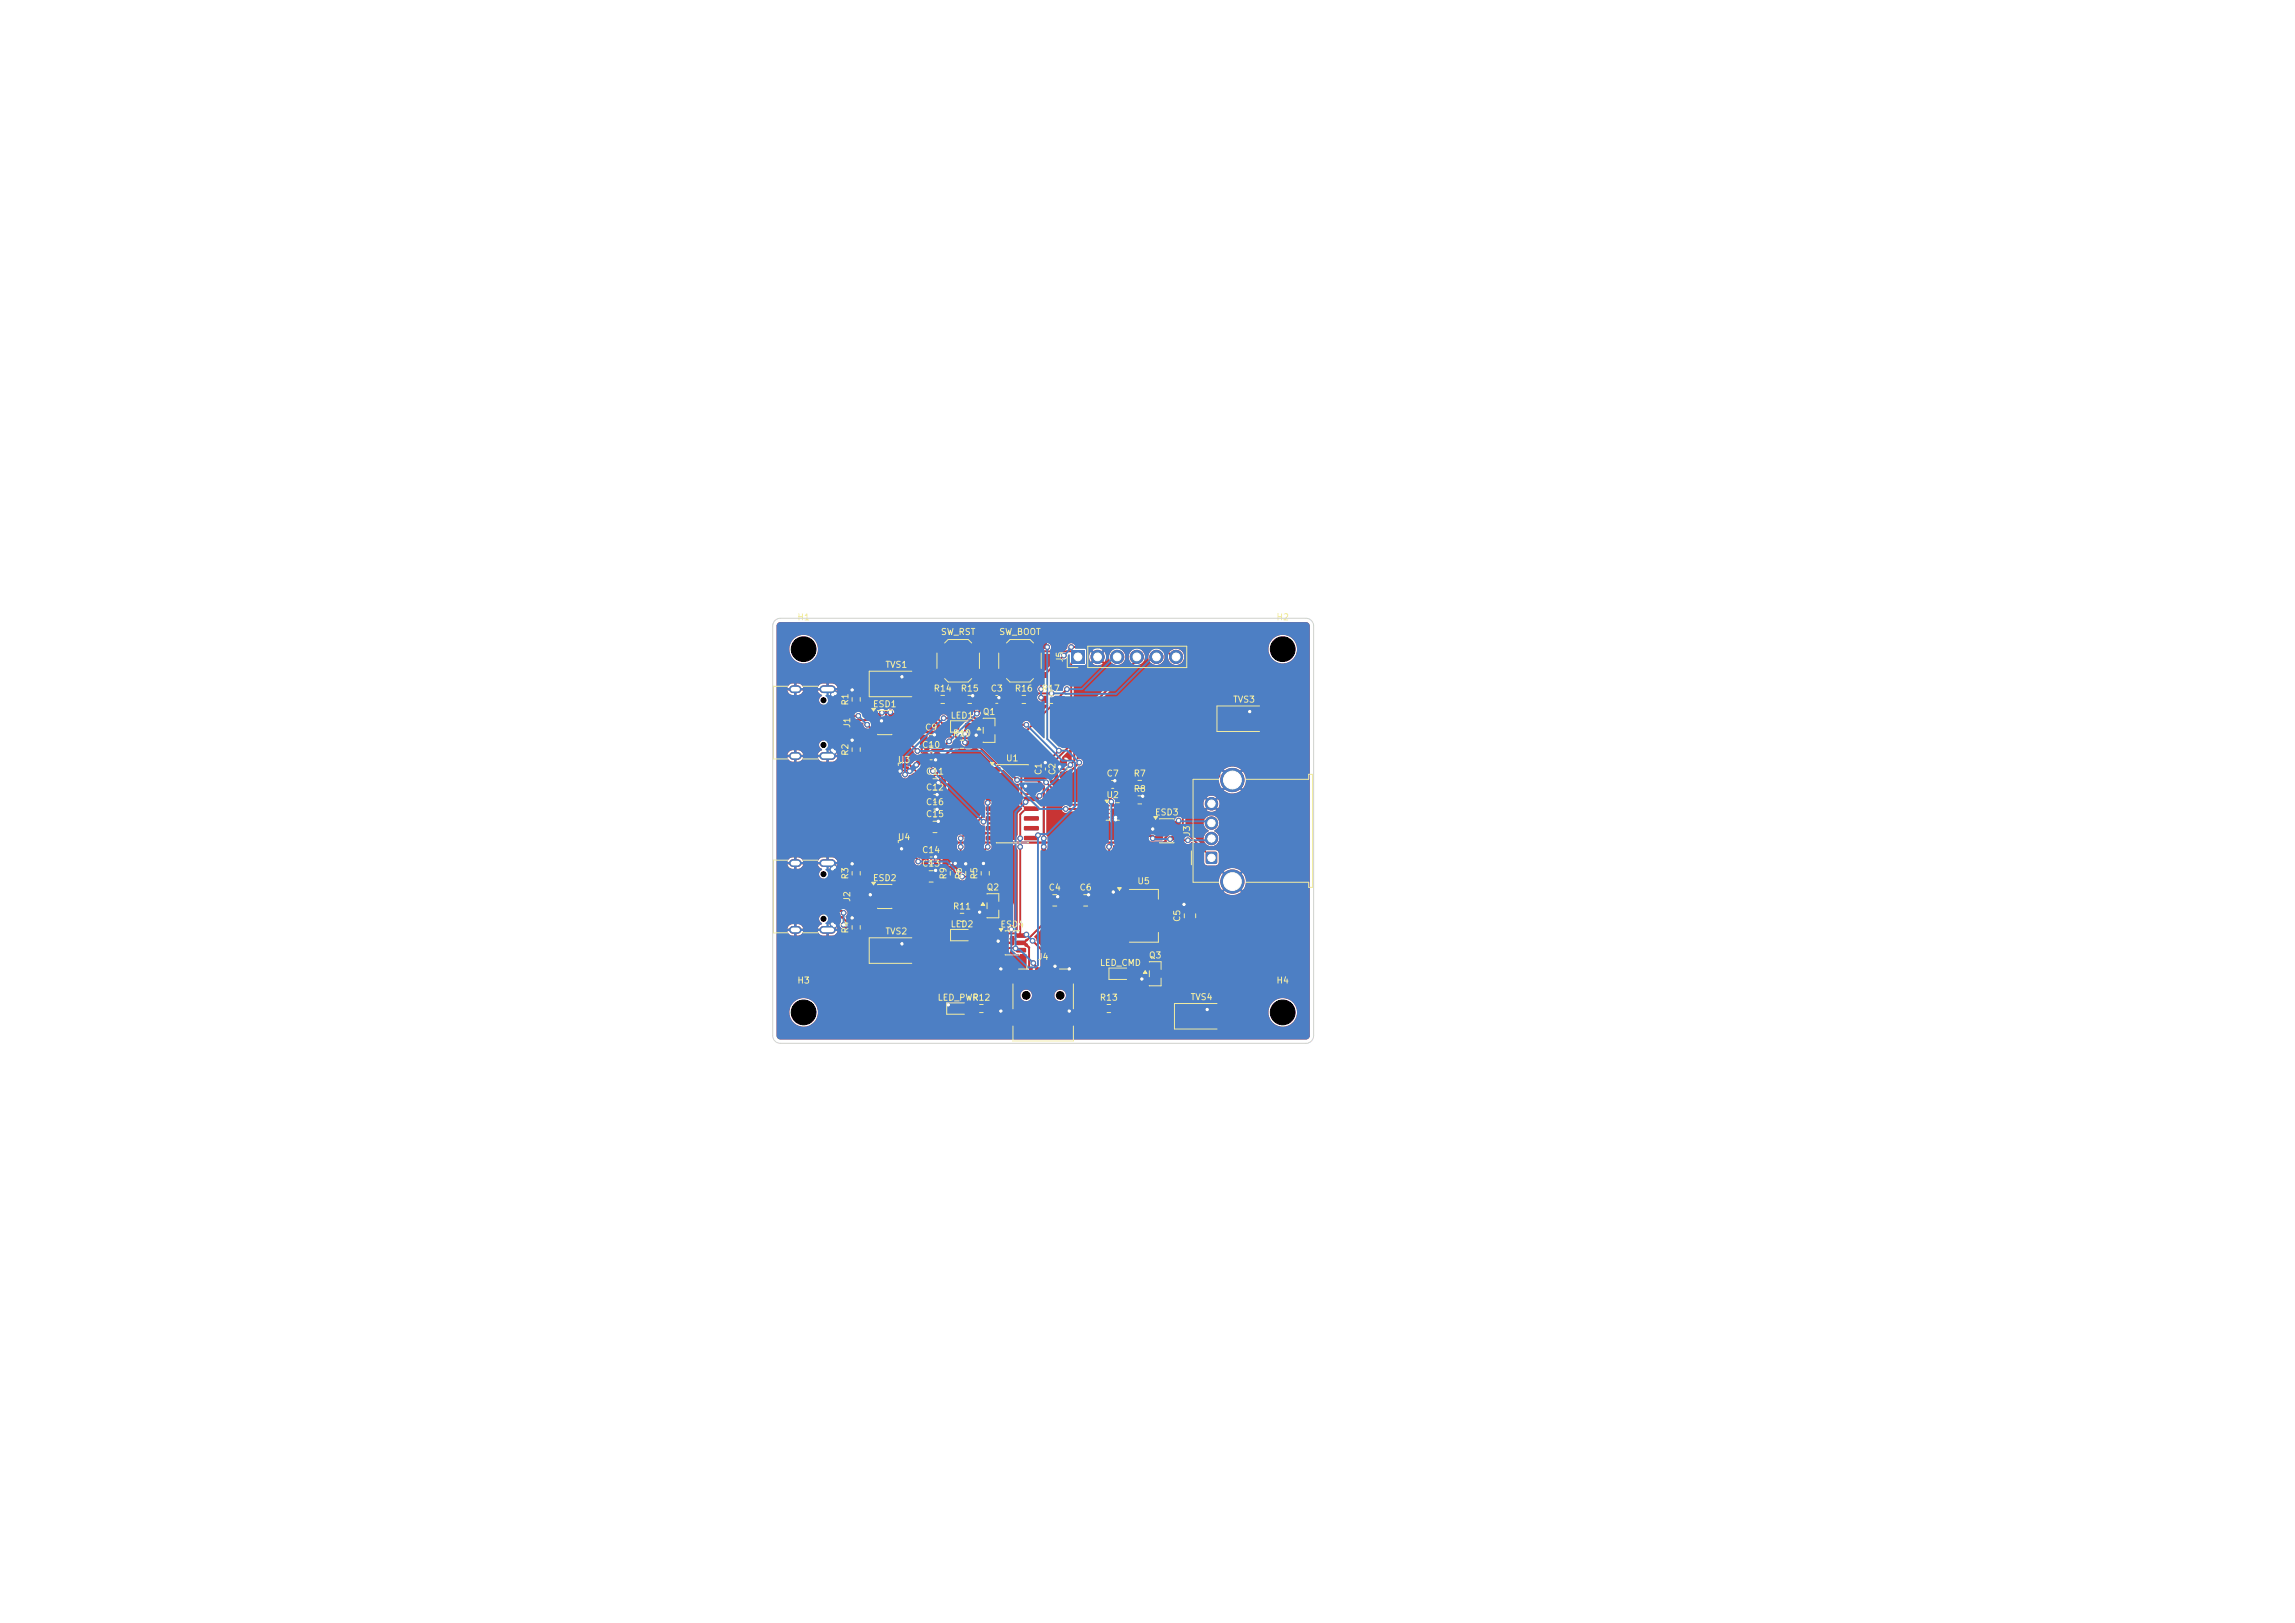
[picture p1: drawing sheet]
<svg xmlns="http://www.w3.org/2000/svg" width="297mm" height="210mm" viewBox="0 0 297 210" stroke-linecap="round" stroke-linejoin="round" font-family="sans-serif">
<defs><g id="words">
<g font-size=".8" fill="#f2eda1">
<text x="103.1" y="80.5">H1</text>
<text x="121.7" y="82.4">SW_RST</text>
<text x="129.2" y="82.4">SW_BOOT</text>
<text x="165.1" y="80.5">H2</text>
<text x="114.5" y="86.6">TVS1</text>
<text x="120.8" y="89.7">R14</text>
<text x="124.3" y="89.7">R15</text>
<text x="128.1" y="89.7">C3</text>
<text x="131.3" y="89.7">R16</text>
<text x="134.8" y="89.7">R17</text>
<text x="137.7" y="85.8" transform="rotate(-90 137.7 85.8)">J5</text>
<text x="110" y="91.4" transform="rotate(-90 110 91.4)">R1</text>
<text x="110.2" y="94.3" transform="rotate(-90 110.2 94.3)">J1</text>
<text x="112.9" y="91.7">ESD1</text>
<text x="119.6" y="94.7">C9</text>
<text x="123" y="93.2">LED1</text>
<text x="123.3" y="95.5">R10</text>
<text x="127.1" y="92.7">Q1</text>
<text x="159.5" y="91.1">TVS3</text>
<text x="110" y="97.9" transform="rotate(-90 110 97.9)">R2</text>
<text x="116.1" y="98.9">U3</text>
<text x="119.3" y="97">C10</text>
<text x="119.8" y="100.4">C11</text>
<text x="130.1" y="98.7">U1</text>
<text x="135" y="100.4" transform="rotate(-90 135 100.4)">C1</text>
<text x="136.8" y="100.4" transform="rotate(-90 136.8 100.4)">C2</text>
<text x="143.1" y="100.7">C7</text>
<text x="146.6" y="100.7">R7</text>
<text x="119.8" y="104.4">C16</text>
<text x="119.8" y="102.5">C12</text>
<text x="119.8" y="105.9">C15</text>
<text x="143.1" y="103.5">U2</text>
<text x="146.6" y="102.7">R8</text>
<text x="149.4" y="105.7">ESD3</text>
<text x="110" y="113.9" transform="rotate(-90 110 113.9)">R3</text>
<text x="116.1" y="108.9">U4</text>
<text x="119.3" y="112.3">C13</text>
<text x="119.3" y="110.6">C14</text>
<text x="122.7" y="113.9" transform="rotate(-90 122.7 113.9)">R9</text>
<text x="124.7" y="113.9" transform="rotate(-90 124.7 113.9)">R6</text>
<text x="126.7" y="113.9" transform="rotate(-90 126.7 113.9)">R5</text>
<text x="154.2" y="108.3" transform="rotate(-90 154.2 108.3)">J3</text>
<text x="110.2" y="116.8" transform="rotate(-90 110.2 116.8)">J2</text>
<text x="112.9" y="114.2">ESD2</text>
<text x="123.3" y="117.9">R11</text>
<text x="127.6" y="115.4">Q2</text>
<text x="135.6" y="115.4">C4</text>
<text x="139.6" y="115.4">C6</text>
<text x="147.1" y="114.6">U5</text>
<text x="152.9" y="119.4" transform="rotate(-90 152.9 119.4)">C5</text>
<text x="110" y="120.9" transform="rotate(-90 110 120.9)">R4</text>
<text x="114.5" y="121.1">TVS2</text>
<text x="123" y="120.2">LED2</text>
<text x="129.4" y="120.2">ESD4</text>
<text x="134.2" y="124.4">J4</text>
<text x="142.3" y="125.2">LED_CMD</text>
<text x="148.6" y="124.2">Q3</text>
<text x="103.1" y="127.5">H3</text>
<text x="121.3" y="129.7">LED_PWR</text>
<text x="125.8" y="129.7">R12</text>
<text x="142.3" y="129.7">R13</text>
<text x="154" y="129.6">TVS4</text>
<text x="165.1" y="127.5">H4</text>
</g>
</g></defs>
<g fill="#c83434">
<path d="M125.8 130.1h.7v.8h-.7z"/>
<path d="M127.5 130.1h.7v.8h-.7z"/>
<path d="M123.3 95.9h.7v.8h-.7z"/>
<path d="M125 95.9h.7v.8h-.7z"/>
<path d="M152.3 130.7l.2-.1h2l.2 .1v.2v1.4l-.2 .1h-2l-.2-.1-.1-.1z"/>
<path d="M156.3 130.7l.2-.1h2l.2 .1v.2v1.4l-.2 .1h-2l-.2-.1-.1-.1z"/>
<path d="M123.1 113.5h.8v.7h-.8z"/>
<path d="M123.1 111.8h.8v.7h-.8z"/>
<path d="M131.3 90.1h.7v.8h-.7z"/>
<path d="M133 90.1h.7v.8h-.7z"/>
<path d="M119.1 112.7h.7l.2 .1 .1 1.1-.2 .2h-.6l-.2-.1-.1-1.1z"/>
<path d="M121 112.7h.7l.2 .1 .1 1.1-.2 .2h-.6l-.2-.1-.1-1.1z"/>
<path d="M129.2 120.8h1.2l.1 .1v.4l-.1 .1-1.1-.1-.1-.1z"/>
<path d="M129.2 121.7h1.2l.1 .2v.3l-.1 .1h-1.1l-.1-.1z"/>
<path d="M129.2 122.7h1.2l.1 .1v.4l-.1 .1-1.1-.1-.1-.1z"/>
<path d="M131.5 122.7h1.2l.1 .1v.4l-.2 .1-1-.1-.1-.1z"/>
<path d="M131.5 121.7h1.2l.1 .2v.3l-.2 .1h-1l-.1-.1z"/>
<path d="M131.5 120.8h1.2l.1 .1v.4l-.2 .1-1-.1-.1-.1z"/>
<path d="M156.1 110.3l.2-.1 1.2 .1v.2v1.2l-.2 .1-1.2-.1-.1-.1z"/>
</g>
<g fill="#c83434" stroke="#c83434" stroke-width=".13">
<circle cx="156.8" cy="108.5" r=".8"/>
<circle cx="156.8" cy="106.5" r=".8"/>
<circle cx="156.8" cy="104" r=".8"/>
<circle cx="159.5" cy="114.1" r="1.5"/>
<circle cx="159.5" cy="100.9" r="1.5"/>
</g>
<g fill="#c83434">
<path d="M157.8 92.2l.2-.1h2l.2 .1v.2v1.4l-.2 .1h-2l-.2-.1v-.1z"/>
<path d="M161.8 92.2l.2-.1h2l.2 .1 .1 .2-.1 1.4-.2 .1h-2l-.2-.1-.1-.1z"/>
<path d="M135.4 99.9l.1-.1 .7 .1 .1 .2-.1 .6h-.2h-.6l-.1-.2z"/>
<path d="M135.4 98.3h.1h.7l.1 .2-.1 .6-.2 .1-.6-.1-.1-.1z"/>
<path d="M125.1 113.5h.8v.7h-.8z"/>
<path d="M125.1 111.8h.8v.7h-.8z"/>
<path d="M137.2 99.9l.2-.1 .6 .1 .1 .2-.1 .6h-.2h-.6l-.1-.2z"/>
<path d="M137.2 98.3h.2h.6l.1 .2-.1 .6-.2 .1-.6-.1-.1-.1z"/>
<path d="M123.3 93.6h.8v.8h-.8z"/>
<path d="M124.9 93.6h.8v.8h-.8z"/>
<path d="M127.6 99.3h1.8l.1 .1v.4l-.2 .1-1.7-.1-.1-.1z"/>
<path d="M127.6 100.6l1.8-.1 .1 .2v.3l-.2 .1h-1.7l-.1-.1z"/>
<path d="M127.6 101.8h1.8l.1 .1v.4l-.2 .1h-1.7l-.1-.2z"/>
<path d="M127.6 103.1h1.8l.1 .1v.4l-.2 .1h-1.7l-.1-.2z"/>
<path d="M127.6 104.4l1.8-.1 .1 .2v.3l-.2 .1h-1.7l-.1-.1z"/>
<path d="M127.6 105.6h1.8l.1 .2v.3l-.2 .1h-1.7l-.1-.1z"/>
<path d="M127.6 106.9h1.8l.1 .1v.4l-.2 .1h-1.7l-.1-.2z"/>
<path d="M127.6 108.2h1.8l.1 .1v.4h-.2h-1.7l-.1-.1z"/>
<path d="M132.5 108.2h1.9v.1v.4h-.1h-1.7l-.1-.1z"/>
<path d="M132.5 106.9h1.9v.1v.4l-.1 .1h-1.7l-.1-.2z"/>
<path d="M132.5 105.6h1.9v.2v.3l-.1 .1h-1.7l-.1-.1z"/>
<path d="M132.5 104.4l1.9-.1v.2v.3l-.1 .1h-1.7l-.1-.1z"/>
<path d="M132.5 103.1h1.9v.1v.4l-.1 .1h-1.7l-.1-.2z"/>
<path d="M132.5 101.8h1.9v.1v.4l-.1 .1h-1.7l-.1-.2z"/>
<path d="M132.5 100.6l1.9-.1v.2v.3l-.1 .1h-1.7l-.1-.1z"/>
<path d="M132.5 99.3h1.9v.1v.4l-.1 .1-1.7-.1-.1-.1z"/>
<path d="M119.3 111l.2-.1 .6 .1 .1 .2-.1 .6-.2 .1-.6-.1v-.1z"/>
<path d="M120.9 111l.1-.1 .7 .1v.2v.6l-.2 .1-.6-.1-.1-.1z"/>
<path d="M143.8 125.6h.8v.8h-.8z"/>
<path d="M145.4 125.6h.8v.8h-.8z"/>
<path d="M110.4 113.5h.8v.7h-.8z"/>
<path d="M110.4 111.8h.8v.7h-.8z"/>
<path d="M138.6 84.2h1.7v1.7h-1.7z"/>
</g>
<g fill="#c83434" stroke="#c83434" stroke-width=".13">
<circle cx="142" cy="85" r=".85"/>
<circle cx="144.6" cy="85" r=".85"/>
<circle cx="147.1" cy="85" r=".85"/>
<circle cx="149.7" cy="85" r=".85"/>
<circle cx="152.2" cy="85" r=".85"/>
</g>
<g fill="#c83434">
<path d="M112.7 92.3h1.2l.1 .1v.4l-.1 .1-1.1-.1-.1-.1z"/>
<path d="M112.7 93.2h1.2l.1 .2v.3l-.1 .1h-1.1l-.1-.1z"/>
<path d="M112.7 94.2h1.2l.1 .1v.4l-.1 .1-1.1-.1-.1-.1z"/>
<path d="M115 94.2h1.2l.1 .1v.4l-.1 .1-1.1-.1-.1-.1z"/>
<path d="M115 93.2h1.2l.1 .2v.3l-.1 .1h-1.1l-.1-.1z"/>
<path d="M115 92.3h1.2l.1 .1v.4l-.1 .1-1.1-.1-.1-.1z"/>
<path d="M119.8 104.8l.2-.1 .6 .1 .1 .2-.1 .6-.1 .1-.7-.1v-.1z"/>
<path d="M121.4 104.8l.2-.1 .6 .1v.2v.6l-.2 .1-.6-.1-.1-.1z"/>
<path d="M135.1 115.8h.7l.2 .1v1.1l-.1 .2h-.6l-.2-.1v-1.1z"/>
<path d="M137 115.8h.7l.2 .1v1.1l-.1 .2h-.6l-.2-.1v-1.1z"/>
<path d="M146.3 101.1h.7v.8h-.7z"/>
<path d="M148 101.1h.7v.8h-.7z"/>
<path d="M128.5 83.3h1v.7h-1z"/>
<path d="M134.5 83.3h1v.7h-1z"/>
<path d="M128.5 87h1v.8h-1z"/>
<path d="M134.5 87h1v.8h-1z"/>
<path d="M149.2 106.3h1.2l.1 .1v.4l-.1 .1-1.1-.1-.1-.1z"/>
<path d="M149.2 107.2h1.2l.1 .2v.3l-.1 .1h-1.1l-.1-.1z"/>
<path d="M149.2 108.2h1.2l.1 .1v.4l-.1 .1-1.1-.1-.1-.1z"/>
<path d="M151.5 108.2h1.2l.1 .1v.4l-.2 .1-1-.1-.1-.1z"/>
<path d="M151.5 107.2h1.2l.1 .2v.3l-.2 .1h-1l-.1-.1z"/>
<path d="M151.5 106.3h1.2l.1 .1v.4l-.2 .1-1-.1-.1-.1z"/>
<path d="M110.4 120.5h.8v.7h-.8z"/>
<path d="M110.4 118.8h.8v.7h-.8z"/>
<path d="M107.3 112.5h1.3l.1 .1v.4l-.1 .1-1.2-.1-.1-.1z"/>
<path d="M107.3 113.3h1.3l.1 .1v.4l-.1 .1-1.2-.1-.1-.1z"/>
<path d="M107.3 114.6h1.4v.2v.1h-1.3z"/>
<path d="M107.3 115.6h1.4v.2v.1h-1.3z"/>
<path d="M107.3 116.1h1.4v.2v.1h-1.3z"/>
<path d="M107.3 117.1h1.4v.2v.1h-1.3z"/>
<path d="M107.3 118.2h1.3l.1 .1v.4l-.1 .1-1.2-.1-.1-.1z"/>
<path d="M107.3 119h1.3l.1 .1v.4l-.1 .1-1.2-.1-.1-.1z"/>
<path d="M107.3 117.6h1.4v.2v.1h-1.3z"/>
<path d="M107.3 116.6h1.4v.2v.1h-1.3z"/>
<path d="M107.3 115.1h1.4v.2v.1h-1.3z"/>
<path d="M107.3 114.1h1.4v.2v.1h-1.3z"/>
</g>
<path d="M102.6 111.7h.6M106.6 111.7h1.1M102.6 120.3h.6M106.6 120.3h1.1" fill="none" stroke="#c83434" stroke-width="1"/>
<g fill="#c83434">
<path d="M153.3 119h.2h1.1l.1 .2v.6l-.2 .2-1.1-.1-.1-.2z"/>
<path d="M153.3 117.1h.2h1.1l.1 .2v.6l-.2 .2-1.1-.1-.1-.2z"/>
<path d="M112.8 122.2l.2-.1h2l.2 .1v.2v1.4l-.2 .1h-2l-.2-.1v-.1z"/>
<path d="M116.8 122.2l.2-.1h2l.2 .1 .1 .2-.1 1.4-.2 .1h-2l-.2-.1-.1-.1z"/>
<path d="M142.8 101.1l.2-.1 .6 .1 .1 .2-.1 .6-.2 .1-.6-.1v-.1z"/>
<path d="M144.4 101.1l.1-.1 .7 .1v.2v.6l-.2 .1-.6-.1-.1-.1z"/>
</g>
<g fill="#c83434" stroke="#c83434" stroke-width=".13">
<circle cx="116.8" cy="109.3" r=".11"/>
<circle cx="117.2" cy="109.3" r=".11"/>
<circle cx="116.8" cy="109.7" r=".11"/>
<circle cx="117.2" cy="109.7" r=".11"/>
</g>
<g fill="#c83434">
<path d="M119.3 97.4l.2-.1 .6 .1 .1 .2-.1 .6-.2 .1-.6-.1v-.1z"/>
<path d="M120.9 97.4l.1-.1 .7 .1v.2v.6l-.2 .1-.6-.1-.1-.1z"/>
<path d="M143.1 104.1h.5v.2l-.5 .1z"/>
<path d="M143.1 104.7h.5v.1h-.5z"/>
<path d="M143.1 105.2h.5v.1h-.5z"/>
<path d="M143.1 105.6h.5v.2l-.5 .1z"/>
<path d="M143.9 105.6h.2v.6h-.2z"/>
<path d="M144.4 105.6h.5v.2l-.5 .1z"/>
<path d="M144.4 105.2h.5v.1h-.5z"/>
<path d="M144.4 104.7h.5v.1h-.5z"/>
<path d="M144.4 104.1h.5v.2l-.5 .1z"/>
<path d="M143.9 103.8h.2v.6h-.2z"/>
<path d="M142.3 130.1h.7v.8h-.7z"/>
<path d="M144 130.1h.7v.8h-.7z"/>
<path d="M119.8 102.9l.2-.1 .6 .1 .1 .2-.1 .6-.1 .1-.7-.1v-.1z"/>
<path d="M121.4 102.9l.2-.1 .6 .1v.2v.6l-.2 .1-.6-.1-.1-.1z"/>
<path d="M122.8 130.1h.8v.8h-.8z"/>
<path d="M124.4 130.1h.8v.8h-.8z"/>
<path d="M119.1 95.1h.7l.2 .1 .1 1.1-.2 .2h-.6l-.2-.1-.1-1.1z"/>
<path d="M121 95.1h.7l.2 .1 .1 1.1-.2 .2h-.6l-.2-.1-.1-1.1z"/>
<path d="M110.4 97.5h.8v.7h-.8z"/>
<path d="M110.4 95.8h.8v.7h-.8z"/>
<path d="M112.8 87.7l.2-.1h2l.2 .1v.2v1.4l-.2 .1h-2l-.2-.1v-.1z"/>
<path d="M116.8 87.7l.2-.1h2l.2 .1 .1 .2-.1 1.4-.2 .1h-2l-.2-.1-.1-.1z"/>
<path d="M127.8 90.1l.2-.1 .6 .1 .1 .2-.1 .6-.1 .1-.7-.1v-.1z"/>
<path d="M129.4 90.1l.1-.1 .7 .1v.2v.6l-.2 .1-.6-.1-.1-.1z"/>
<path d="M143.9 115.6l.3-.1h1.5l.2 .3-.1 1-.3 .2-1.5-.1-.1-.3z"/>
<path d="M143.9 117.9l.3-.1h1.5l.2 .3-.1 1-.3 .2-1.5-.1-.1-.3z"/>
<path d="M150.3 116.7l.2-.1h1.1l.3 .1 .2 .2v3v.2l-.2 .2-1.4 .1-.3-.3-.1-3z"/>
<path d="M143.9 120.2l.3-.1h1.5l.2 .3-.1 1-.3 .2-1.5-.1-.1-.3z"/>
<path d="M107.3 90h1.3l.1 .1v.4l-.1 .1-1.2-.1-.1-.1z"/>
<path d="M107.3 90.8h1.3l.1 .1v.4l-.1 .1-1.2-.1-.1-.1z"/>
<path d="M107.3 92.1h1.4v.2v.1h-1.3z"/>
<path d="M107.3 93.1h1.4v.2v.1h-1.3z"/>
<path d="M107.3 93.6h1.4v.2v.1h-1.3z"/>
<path d="M107.3 94.6h1.4v.2v.1h-1.3z"/>
<path d="M107.3 95.7h1.3l.1 .1v.4l-.1 .1-1.2-.1-.1-.1z"/>
<path d="M107.3 96.5h1.3l.1 .1v.4l-.1 .1-1.2-.1-.1-.1z"/>
<path d="M107.3 95.1h1.4v.2v.1h-1.3z"/>
<path d="M107.3 94.1h1.4v.2v.1h-1.3z"/>
<path d="M107.3 92.6h1.4v.2v.1h-1.3z"/>
<path d="M107.3 91.6h1.4v.2v.1h-1.3z"/>
</g>
<path d="M102.6 89.2h.6M102.6 97.8h.6M106.6 89.2h1.1M106.6 97.8h1.1" fill="none" stroke="#c83434" stroke-width="1"/>
<g fill="#c83434">
<path d="M146.3 103.1h.7v.8h-.7z"/>
<path d="M148 103.1h.7v.8h-.7z"/>
<path d="M126.4 93.3h1.3l.1 .1v.4l-.2 .1-1.2-.1-.1-.1z"/>
<path d="M126.4 95.2h1.3l.1 .1v.4l-.2 .1-1.2-.1-.1-.1z"/>
<path d="M128.2 94.2h1.4l.1 .2v.3l-.2 .1h-1.2l-.1-.1z"/>
</g>
<g fill="#c83434" stroke="#c83434" stroke-width=".13">
<circle cx="116.8" cy="99.3" r=".11"/>
<circle cx="117.2" cy="99.3" r=".11"/>
<circle cx="116.8" cy="99.7" r=".11"/>
<circle cx="117.2" cy="99.7" r=".11"/>
</g>
<g fill="#c83434">
<path d="M110.4 91h.8v.7h-.8z"/>
<path d="M110.4 89.3h.8v.7h-.8z"/>
<path d="M120.8 90.1h.7v.8h-.7z"/>
<path d="M122.5 90.1h.7v.8h-.7z"/>
<path d="M147.9 124.8h1.3l.1 .1v.4l-.2 .1-1.2-.1-.1-.1z"/>
<path d="M147.9 126.7h1.3l.1 .1v.4l-.2 .1-1.2-.1-.1-.1z"/>
<path d="M149.7 125.7h1.4l.1 .2v.3l-.2 .1h-1.2l-.1-.1z"/>
<path d="M120.5 83.3h1v.7h-1z"/>
<path d="M126.5 83.3h1v.7h-1z"/>
<path d="M120.5 87h1v.8h-1z"/>
<path d="M126.5 87h1v.8h-1z"/>
<path d="M124.3 90.1h.7v.8h-.7z"/>
<path d="M126 90.1h.7v.8h-.7z"/>
<path d="M139.1 115.8h.7l.2 .1 .1 1.1-.2 .2h-.6l-.2-.1-.1-1.1z"/>
<path d="M141 115.8h.7l.2 .1 .1 1.1-.2 .2h-.6l-.2-.1-.1-1.1z"/>
<path d="M134.8 90.1h.7v.8h-.7z"/>
<path d="M136.5 90.1h.7v.8h-.7z"/>
<path d="M127.1 113.5h.8v.7h-.8z"/>
<path d="M127.1 111.8h.8v.7h-.8z"/>
<path d="M123.3 120.6h.8v.8h-.8z"/>
<path d="M124.9 120.6h.8v.8h-.8z"/>
<path d="M112.7 114.8h1.2l.1 .1v.4l-.1 .1-1.1-.1-.1-.1z"/>
<path d="M112.7 115.7h1.2l.1 .2v.3l-.1 .1h-1.1l-.1-.1z"/>
<path d="M112.7 116.7h1.2l.1 .1v.4l-.1 .1-1.1-.1-.1-.1z"/>
<path d="M115 116.7h1.2l.1 .1v.4l-.1 .1-1.1-.1-.1-.1z"/>
<path d="M115 115.7h1.2l.1 .2v.3l-.1 .1h-1.1l-.1-.1z"/>
<path d="M115 114.8h1.2l.1 .1v.4l-.1 .1-1.1-.1-.1-.1z"/>
<path d="M123.3 118.3h.7v.8h-.7z"/>
<path d="M125 118.3h.7v.8h-.7z"/>
<path d="M119.6 106.3h.7l.2 .1v1.1l-.1 .2h-.6l-.2-.1-.1-1.1z"/>
<path d="M121.5 106.3h.7l.2 .1v1.1l-.1 .2h-.6l-.2-.1-.1-1.1z"/>
<path d="M133.2 125.1h.3l.1 .1v1.8l-.1 .1h-.3v-.1z"/>
<path d="M134 125.1h.3l.1 .1v1.8l-.1 .1h-.3l-.1-.1z"/>
<path d="M134.8 125.1h.3l.1 .1v1.8l-.1 .1h-.3l-.1-.1z"/>
<path d="M135.6 125.1h.3l.1 .1v1.8l-.1 .1h-.3l-.1-.1z"/>
<path d="M136.4 125.1h.3l.1 .1v1.8l-.1 .1h-.3l-.1-.1z"/>
<path d="M129.6 125.4h.2h1.5h.2l.1 .2-.1 1.4-.2 .1h-1.5l-.2-.1-.1-.2z"/>
<path d="M129.6 130.9l.2-.1h1.5l.2 .1 .1 .2-.1 1.3-.2 .1h-1.5l-.2-.1-.1-.1z"/>
<path d="M138.5 125.4h.2h1.5h.2l.1 .2-.1 1.4-.2 .1h-1.5l-.2-.1v-.2z"/>
<path d="M138.5 130.9l.2-.1h1.5l.2 .1 .1 .2-.1 1.3-.2 .1h-1.5l-.2-.1v-.1z"/>
<path d="M119.6 100.8h.7l.2 .1v1.1l-.1 .2h-.6l-.2-.1-.1-1.1z"/>
<path d="M121.5 100.8h.7l.2 .1v1.1l-.1 .2h-.6l-.2-.1-.1-1.1z"/>
<path d="M126.9 116h1.3l.1 .1v.4l-.1 .1-1.3-.1-.1-.1z"/>
<path d="M126.9 117.9h1.3l.1 .1v.4l-.1 .1-1.3-.1-.1-.1z"/>
<path d="M128.7 116.9h1.4l.1 .2v.3l-.2 .1h-1.2l-.1-.1z"/>
</g>
<g fill="#c83434" stroke="#c83434" stroke-width=".13">
<circle cx="135.1" cy="109.6" r=".3"/>
<circle cx="135.1" cy="108.5" r=".3"/>
<circle cx="124.9" cy="96.1" r=".3"/>
<circle cx="124.9" cy="95" r=".3"/>
<circle cx="108" cy="97.3" r=".3"/>
<circle cx="147.9" cy="103" r=".3"/>
<circle cx="121.4" cy="101.3" r=".3"/>
<circle cx="138.4" cy="130.8" r=".3"/>
<circle cx="149.2" cy="107.3" r=".3"/>
<circle cx="121.1" cy="110.9" r=".3"/>
<circle cx="126.3" cy="95.1" r=".3"/>
<circle cx="107.7" cy="112.4" r=".3"/>
<circle cx="144.1" cy="115.4" r=".3"/>
<circle cx="126.8" cy="118" r=".3"/>
<circle cx="129.5" cy="130.8" r=".3"/>
<circle cx="153.2" cy="117" r=".3"/>
<circle cx="138.4" cy="125.4" r=".3"/>
<circle cx="107.7" cy="119.6" r=".3"/>
<circle cx="127.3" cy="111.7" r=".3"/>
<circle cx="108.1" cy="89.7" r=".3"/>
<circle cx="135.3" cy="98.7" r=".3"/>
<circle cx="108" cy="119.8" r=".3"/>
<circle cx="136.5" cy="125" r=".3"/>
<circle cx="129.5" cy="125.4" r=".3"/>
<circle cx="107.7" cy="97.1" r=".3"/>
<circle cx="121.1" cy="112.6" r=".3"/>
<circle cx="108" cy="112.2" r=".3"/>
<circle cx="110.3" cy="111.8" r=".3"/>
<circle cx="125" cy="111.8" r=".3"/>
<circle cx="144.4" cy="105.8" r=".3"/>
<circle cx="129.3" cy="90.3" r=".3"/>
<circle cx="112.6" cy="115.8" r=".3"/>
<circle cx="110.3" cy="118.8" r=".3"/>
<circle cx="116.5" cy="99.8" r=".3"/>
<circle cx="125.9" cy="90" r=".3"/>
<circle cx="129.2" cy="121.8" r=".3"/>
<circle cx="114.1" cy="93.3" r=".3"/>
<circle cx="161.7" cy="92.1" r=".3"/>
<circle cx="156.2" cy="130.6" r=".3"/>
<circle cx="121.1" cy="98.3" r=".3"/>
<circle cx="116.7" cy="122.1" r=".3"/>
<circle cx="123.6" cy="111.7" r=".3"/>
<circle cx="116.7" cy="87.6" r=".3"/>
<circle cx="137.1" cy="99.2" r=".3"/>
<circle cx="110.3" cy="89.3" r=".3"/>
<circle cx="144.4" cy="106.1" r=".3"/>
<circle cx="132.7" cy="101.7" r=".3"/>
<circle cx="110.3" cy="95.8" r=".3"/>
<circle cx="140.9" cy="115.8" r=".3"/>
<circle cx="122.7" cy="130" r=".3"/>
<circle cx="136.9" cy="116" r=".3"/>
<circle cx="147.8" cy="126.7" r=".3"/>
<circle cx="116.7" cy="109.8" r=".3"/>
<circle cx="107.8" cy="89.9" r=".3"/>
<circle cx="121.3" cy="104.7" r=".3"/>
<circle cx="144.3" cy="101" r=".3"/>
<circle cx="121.4" cy="106.3" r=".3"/>
<circle cx="121.3" cy="102.8" r=".3"/>
<circle cx="120.9" cy="95.1" r=".3"/>
<circle cx="124.3" cy="109.6" r=".3"/>
<circle cx="124.3" cy="108.5" r=".3"/>
<circle cx="126.4" cy="92.3" r=".3"/>
<circle cx="127.3" cy="106.3" r=".3"/>
<circle cx="120.7" cy="99.8" r=".3"/>
<circle cx="122.8" cy="95.9" r=".3"/>
<circle cx="136.1" cy="89.7" r=".3"/>
<circle cx="132" cy="109.6" r=".3"/>
<circle cx="133.6" cy="121.7" r=".3"/>
<circle cx="132.8" cy="120.9" r=".3"/>
<circle cx="132" cy="108.5" r=".3"/>
<circle cx="138.1" cy="89.2" r=".3"/>
<circle cx="138.5" cy="99" r=".3"/>
<circle cx="134.5" cy="103" r=".3"/>
<circle cx="132.7" cy="103.8" r=".3"/>
<circle cx="131.4" cy="122.7" r=".3"/>
<circle cx="133.7" cy="124.6" r=".3"/>
<circle cx="151.4" cy="108.6" r=".3"/>
<circle cx="149.2" cy="108.5" r=".3"/>
<circle cx="153.7" cy="108.7" r=".3"/>
<circle cx="152.5" cy="106.2" r=".3"/>
<circle cx="118.8" cy="111.5" r=".3"/>
<circle cx="127.8" cy="103.9" r=".3"/>
<circle cx="124.5" cy="113.4" r=".3"/>
<circle cx="127.8" cy="109.6" r=".3"/>
<circle cx="135.5" cy="83.7" r=".3"/>
<circle cx="137" cy="97.1" r=".3"/>
<circle cx="139.7" cy="98.7" r=".3"/>
<circle cx="117.1" cy="100.2" r=".3"/>
<circle cx="130.9" cy="120.2" r=".3"/>
<circle cx="132.8" cy="93.8" r=".3"/>
<circle cx="122.1" cy="92.9" r=".3"/>
<circle cx="134.3" cy="108.1" r=".3"/>
<circle cx="138.6" cy="83.7" r=".3"/>
<circle cx="134.7" cy="90.3" r=".3"/>
<circle cx="134.7" cy="89.2" r=".3"/>
<circle cx="137.7" cy="84.8" r=".3"/>
<circle cx="114.1" cy="92.2" r=".3"/>
<circle cx="115.2" cy="92.2" r=".3"/>
<circle cx="135.4" cy="101.2" r=".3"/>
<circle cx="131.6" cy="100.9" r=".3"/>
<circle cx="137.9" cy="104.7" r=".3"/>
<circle cx="118.7" cy="97.2" r=".3"/>
<circle cx="111.1" cy="92.6" r=".3"/>
<circle cx="112.2" cy="93.8" r=".3"/>
<circle cx="117.7" cy="99.8" r=".3"/>
<circle cx="118.6" cy="99" r=".3"/>
<circle cx="109.2" cy="118.1" r=".3"/>
<circle cx="109.2" cy="119.7" r=".3"/>
<circle cx="143.8" cy="103.7" r=".3"/>
<circle cx="143.5" cy="109.6" r=".3"/>
</g>
<path d="M127.5 84h.6M134.4 100.5h.9M135.1 109.6v6.2M138.4 115.8h.7" fill="none" stroke="#c83434" stroke-width=".58"/>
<g fill="none" stroke="#c83434" stroke-width=".28">
<path d="M107 91.4v4.1M107.1 91.3h.2M107.1 95.7h.2M111.8 90.4h-1.4l-.4 .4h-1.3M114.7 89.4v3.6M116.8 99.1v.1M117 98.9h.7M117.3 99.3h.1l.3 .5M119.3 96.5v.8M123.3 96.8l-1.3 1.2v1.3M107 114v4M107.1 118.2h.2"/>
<path d="M107.1 113.8h.2M108.7 118.7h.3M114.7 116.5v5.6M116.8 109.1v.1M117.3 109.3h.1M120.5 107.7v7.8M120.5 109h30.2M135.1 101.8v6.7M140.4 117.5h.9l2.5 2.5M150.8 108.4v.5M110.4 120.1h1M129.3 127.3h3.6"/>
<path d="M143.4 131.3h8.9"/>
</g>
<g fill="none" stroke="#c83434" stroke-width=".25">
<path d="M107.7 97.1h.1M107.7 89.9h.1M107.9 97.3h.1M108 89.7h.1M108.7 95.4h.2l.1 .1v.2l1.3 1.3v.4M109 93.2v.8l-.1 .2h-.2M110.3 89.3h.1M110.3 95.8h.1M110.3 91.7h-.2l-.4 .4h-.7l-.3 .1M111.1 92.6l-2.4 .1M112.2 93.8l.5 .4M112.7 92.8l-.5 .4h-3.5"/>
<path d="M114 93.3h.1M114 94.2h1M114 92.2h.1M115.2 92.2h.1M116.3 92.8h4.9l2.7 2.7h2l.1 .2v.2l3.1 3.1h.6l1.9 1.9M116.3 94.8l2.4 2.4M116.5 99.8h.2M116.7 87.6h.1M117.2 99.8l-.1 .4M117.7 98.9l1.8 1.9M120.8 87.7v2.3M120.9 95.1h.1"/>
<path d="M121.1 98.3h.1M121.5 87h5M122 99.3l-1.5 1.5M122.1 92.9l4-.1 .3 .4M122.8 95.9l-.5 .6v.2l-.4 .3h-1.2l-.2 .2v2.4l.2 .2M123.2 90h1.1M124.2 93.5l.3-.3h1.4l.1 .2v.6l.2 .2h2M124.9 94.5v.5M124.9 96.1h.1M125.1 91l1.3 1.3 1.4-1.3M125.9 90h.1M126.3 95.1v.1"/>
<path d="M127.8 93.8h5M128.4 84.3h10.2M128.7 90l.3-.3h1.4l.3 .3h.6M129.3 90.3h.1M129.5 83.3h5M129.5 87h5M134.7 90.3h.1M134.7 87.7v1.5M135.3 98.7h.1M135.5 83.7h.1M136.1 89.7h-1.7l-.3 .3h-.4M136.4 91l-4.2 4.2v8.8l.3 .3"/>
<path d="M137 97.1l-.8 .9h-1l-.8 .7v.6M137.1 99.2h.1M137.7 84.8l-2.2 2.2M138.1 89.2l-.9 .8M138.6 85.8v10.5l-2 2.1v1.1M138.6 83.7h11.9l.9 1M139.7 98.7l-1.2 1.1h-.4M146.8 85.8l-7.8 7.7v5l-.5 .5M161.7 92.1h.1M107.7 119.6h.1M107.7 112.4h.1M107.9 112.2h.1"/>
<path d="M107.9 119.8h.1M108.7 117.9h.2l.3 .2M109 118.7l1.4 1.4M109.2 119.7l.8 .8h.3M110.3 111.8h.1M110.3 118.8h.1M110.3 114.2h-1l-.4 .5h-.2M112.6 115.8h.1M116.7 109.8h.1M117.3 109.8l1.5 1.5v.2M121.1 110.9h.1M121.1 112.6v.1"/>
<path d="M121.3 104.7h.1M121.3 102.8h.1M121.4 106.3h.1M121.4 101.3h.1M123.6 111.7v.1M124.3 109.6v3.2l-.3 .4v.2M124.5 113.4h.5M124.9 119.2v1.3M125 111.8h.1M126 114.2l.8 .9v.9M126.8 118h.1M127.3 111.7v.1"/>
<path d="M127.6 101.1l-.3 .3v4.1l-3 3M127.6 106.2l-.3 .1M127.8 109.6l-1.1 1.1v2l-.7 .7M127.8 103.7v.2M128 114.2l2.9 2.9v3.1M128.7 117.5h-3.5l-.8 .8v2l-.2 .2M132 109.6v11.2M132.5 104.9l-.5 .5v3.1M132.7 101.7v.1M132.7 103.7v.1M134.3 108.1h.1M134.5 103l-.1 .1"/>
<path d="M135.1 119.5l-2.2 2.1M135.4 101.2l2.9 2.9h4.7M136.4 115.5h1.7M136.9 116h.1M137.9 104.7h5.1M140.9 115.8h.1M143.5 109.6v7.5M144.1 115.4v.1M144.3 101h.1M144.4 106v.1M144.4 105.8h.1M145 105.3h.1l2.9 2.9h1.2"/>
<path d="M145 104.8h2.8l1.4 1.4M146.3 104h-1.2l-.1 .1M147.9 103h.1M147.9 102v.2l-.8 .8M149.2 107.3h.1M149.2 108.5h.1M150.5 106.2h1M151.4 107.8l-.6 .6M151.4 108.6h.1M152.5 106.2h.1M152.8 108.7h.9M153.1 105.1v1.9"/>
<path d="M153.2 117h.1M153.6 107.8l2.4 2.4M116.7 122.1h.1M122.7 130h.1M125.2 131l.4 .3h1.5l.3-.3M129.2 121.8h.1M129.5 130.8h.1M129.5 125.4h.1M130.5 120.8h1M130.5 122.7h.9M131.4 122.7h.1M132.8 120.9h.1"/>
<path d="M133.2 122.6v2.5M133.6 121.7l1.2 1.2v2.2M133.7 124.6l.3 .3v.2M136.5 125v.1M138.4 130.8h.1M138.4 125.4h.1M144.7 125.5l.3-.3h1.4l.5 .5h2.8M145.3 126.5v2.9l-.6 .6M147.8 126.7h.1M156.2 130.6h.1"/>
</g>
<path d="M121.5 83.3h5M135.1 117.2v2.3M136.4 115.5l-.3 .3M140.1 117.2l.3 .3M133.2 127.1l-.3 .2M143.1 131l.3 .3M143.8 121.5l-.7 .8v7.7" fill="none" stroke="#c83434" stroke-width=".6"/>
<path d="M129.3 127.3l-2.7 2.7" fill="none" stroke="#c83434" stroke-width=".53"/>
<path d="M116.3 93.8h1.4M114.9 116.3h.1M116.3 115.7h1.1M151.4 107.8h.1M152.8 107.2h.1M152.8 107.8h.8M132.8 122.3h.1" fill="none" stroke="#c83434" stroke-width=".48"/>
<g fill="none" stroke="#c83434" stroke-width=".32">
<path d="M107 95.5l.1 .2M107.1 91.3l-.1 .1M114.7 93l.2 .2M117 98.9l-.2 .2M128.1 84l.3 .3M107 118l.1 .2M107.1 113.8l-.1 .2M114.9 116.3l-.2 .2M118.2 107.7l-1.4 1.4M119.3 111.9v.8M134.4 101.1l.7 .7M138.1 115.5l.3 .3"/>
<path d="M143.5 117.1l.3 .3M150.8 108.9l-.1 .1M153.1 107l-.3 .2M111.4 120.1l1.4 1.4M132.8 122.3l.4 .3"/>
</g>
<path d="M136.6 99.5l-.3 .3" fill="none" stroke="#c83434" stroke-width=".35"/>
<path d="M108.8 90.8h.1M108.8 118.7h.1M132.9 121.6l-.1 .1" fill="none" stroke="#c83434" stroke-width=".31"/>
<path d="M107.2 95.7h.1M157.8 93.9v6.5l-4.7 4.7M107.2 113.8h.1M117.4 109.3l1.6 1.6h.3" fill="none" stroke="#c83434" stroke-width=".29"/>
<path d="M118.2 107.7h1.3M119.8 102.2v.6M119.8 103.8v.9M119.8 105.7v.6M120.5 115.5l2.8 2.7" fill="none" stroke="#c83434" stroke-width="1"/>
<path d="M112.8 89.4l-1 1M117.7 93.8l1.3 1.3M119 114.1l-1.6 1.6M112.8 121.5v.6" fill="none" stroke="#c83434" stroke-width=".8"/>
<path d="M119.3 98.3l-.7 .7" fill="none" stroke="#c83434" stroke-width=".67"/>
<path d="M114.9 93.2h.1" fill="none" stroke="#c83434" stroke-width=".38"/>
<path d="M143.7 102v1.6l.2 .2M143.8 117.4v.4M145.8 117.8h4.4M152.1 119h1.2" fill="none" stroke="#c83434" stroke-width=".4"/>
<g fill="#c83434">
<path d="M120.9 109.4h2.9l.2 .6v1.4l-.1 .1h-.3v1.3l.1 .2-.1 .2h-.5l-.2 .2-.1 .8 .3 .2h.7l.3-.1 .1-.4h.6l.2 .5h.7l.8 .8v.8l.2 .6 .2 .1h1.4l.2-.2v-.5l-.1-.2-1.2-.1-.1-.8-.9-1v-.2l.8-.8 .4-.1v-.5h.2v.5h.4l.2-.2v-.3h-.8v-.8h.2v.5h.6v-.2a.93 .93 0 0 0-1-.3l-.1-.1v-.6l.7-.7a.61 .61 0 0 0 .6-.7h3l.3 .6v10.4l-.1 .1-.2-.1-.1-.4-.1-.2v-2.8l-3-3v-.5l-.2-.2-.2-.1-.8 .1-.2 .3 .1 .7 .2 .1h.6l2.1 2.1v.1l-1.1 .1-.3 .4h-3.2l-1.1 1-.2-.1-.1-.2-2.9-3v-.4h.4v-.9h.3v.9l.3-.1 .3-.3v-.5h-.9v-1.1h.3v.8h.6v-.4a.66 .66 0 0 0-.9-.4l-.4 .1v-.2h1.9a.47 .47 0 0 0 .6 .5v-.5h-2.5v-.1l.2-.1v-.6h.3v.6h.3l.2-.2 1.5 .1v-.5l-.4 .1-.2 .3h-.9l.1-.4h-.9v-.8h.3v.5h.6v-.1a.61 .61 0 0 0-.9-.4l-.2-.1z"/>
<path d="M135.6 109.4h7.4l.2 .6v7.1l.2 .4 .1 .4 .1 .3 .1 1v.1l-1.8-1.7v-.1l.3-.4v-.4h-1.5l-.1 .3-.3-.3v-.7h.4v.4h.6v-.9h.3v.9h.6v-.4a.84 .84 0 0 0-1.4-.2l-.1 .2h-.4a.45 .45 0 0 0-.4-.4h-.4l-.4-.3h-.7l-.3-.2h-1.4a.5 .5 0 0 0-.6 0l-.4 .3h-.1z"/>
<path d="M124.9 109.4h2.3h.1v.2l-.9 .9v1.3l-.1 .1a.57 .57 0 0 0-.7-.4v1.3h.3l.1 .1-.3 .3-.5-.1a.4 .4 0 0 1-.4-.1 .4 .4 0 0 1-.1-.4l.3 .2h.4v-1.3l-.4 .1-.2 .2-.1-.1v-1.7z"/>
<path d="M123.5 97l.6-.1 .2-.6 .4 .2 .2 .4 .7 .1a.53 .53 0 0 0 .4-.6l2.6 2.5-.1 .2h-1l-.2 .3 .1 .4 .1 .2h2l.3-.4 1.3 1.3a.58 .58 0 0 0 .7 .6v2.6l.5 .5-.6 .7v2.8l-.2 .6h-1.8l-.1-.6-.2-.2-1.8 .1-.2 .2-.1 .5h-2.4v-.3l1.8-1.9 .6 .3 .1 .6 .2 .3h1.8l.2-.2 .1-.6-.2-.2-1.8-.1 .2-.2h1.6l.2-.2v-.5l-.2-.3-1.9-.1 .1-.2h1.7l.2-.1 .1-.5-.1-.3-1.2-.1a.14 .14 0 0 1-.1-.1 .14 .14 0 0 1 .1-.1l1.2-.1 .1-.3-.1-.5-.2-.1h-1.7l-.1-.1v-.2h1.9l.2-.3v-.5l-.2-.2h-1.7l-.1-.1 .2-.2h1.7l.1-.2v-.5l-.2-.3h-1.8l-.3 .2-.1 .4-.4 .5v4l-2.6 2.6a.61 .61 0 0 0-.5 .7h-2.9l-.1-1.2h.4l.1 .3 .5 .2v-.9h.3v.9h.2l.3-.3 .1-.6h-1.5v.4h-.4l-.1-1.1-.1-.2a.16 .16 0 0 1-.1-.2 .16 .16 0 0 1 .1-.1l.2-.2 .1-.3h.2a.68 .68 0 0 0 .4 .6l-.3 .4v.4h1.5l-.1-.5-.4-.3 .2-.3 .1-.3h-1.6v-.5h.2v.2h.5v-.6h.3v.6h.6a.49 .49 0 0 0-.6-.6 .61 .61 0 0 0-.8 .4h-.2l-.1-.2-.3-.2v-.5a.5 .5 0 0 0 .4-.6h.2v.4l.4 .2h.1v-.6h.3v.6a.49 .49 0 0 0 .6-.6h-1.6v-.4h.2v.1h1.4l-.1-.3-.2-.3 .4-.3 .1-.5h-1.5v.4l.3 .4-.3 .2-.1 .3h-.2l-.1-.2-.3-.2v-.1l.2-.4 .1-1.1 .3-.3 .1-.1 .1 .1-.1 .7h.6v-.9h.3v.9h.6v-.4a.8 .8 0 0 0-1.1-.5l-.2 .1-.1-.1 1-1.1 .1-1.3z"/>
<path d="M135.4 101.9h.2l2.1 2.2 .1 .1a.53 .53 0 0 0-.3 .8 .53 .53 0 0 0 .8 0h4.5l.1 .1v.9l.7 .1v.2l.3 .1v-1a.64 .64 0 0 1 0-.8h.3l.1 .4-.1 .4v1l.3-.3 .1-.3h.2v.3l.5-.1 2.5 2.5a.12 .12 0 0 1 .1 0 .12 .12 0 0 1 0 .2h-12.3l-.2-.6z"/>
<path d="M145.6 105.2h2.1l1.3 1.2v.4a.25 .25 0 0 1 0 .4l-.1 .2h1.9v-.2a.52 .52 0 0 1 0-.6h.4l.1 .1a.49 .49 0 0 1-.2 .8l-.1 .2a.11 .11 0 0 1-.2 .1 .11 .11 0 0 1 0-.1h-1.9v.1h-.8l-2.5-2.5z"/>
<path d="M132.5 101.4h1.6v.1h-.5v1.1h.4a.11 .11 0 0 1 .1 .2 .11 .11 0 0 1-.1 .1h-1.4a.11 .11 0 0 1-.1-.1 .11 .11 0 0 1 .1-.2h.7v-1.1h-.7z"/>
<path d="M125.4 94.7h.2l.4-.3 .2 .1h1.7l.2 .4 .1 .1h1.4l.3-.2v-.6v-.1h2.5l.2 .1v.2l-.8 .8v5.2h-.2l-1.7-1.7-.7-.1-2.5-2.4 .1-.2h.1v-.4h.3v.4h.6l.2-.2 .1-.2h-1.2v-.7h.3v.4h.9l-.2-.3-1.5-.1-.2 .1-.1 .2h-.6l-.1-.1z"/>
<path d="M134.8 98.8l.3-.2h.7l.1 .2 .1 .7-.1 .1-.6 .1-.2 .3h-.4l-.1-.1 .2-.6v-.4h.3a.49 .49 0 0 0 .5 .5v-.5z"/>
<path d="M137.5 97.9l1.1-1 .1 1.4-.2 .2-.2-.1a.51 .51 0 0 0-.5-.4v1.4l.1 .2-.9 .1v-.3h.5z"/>
<path d="M121.1 97.8l.3 .1v.6l.3 .1v.6l-.4 .4-.4-.4v-.6v-.1h.2z"/>
<path d="M118.1 93.2h3l2.3 2.3-.1 .1h-.1a.58 .58 0 0 0-.9 .1l-.2-.6-.2-.2-.3-.1v1l-.2 .1-.7 .1 .1 .5a.15 .15 0 0 1-.1 .2 .15 .15 0 0 1-.2 0l-.4 .4h-.4l-.1-.3a.62 .62 0 0 0 .7-.5v-1h.4v.4h.6v-.9l-.5 .2-.1 .3h-.4a.59 .59 0 0 0-.7-.5z"/>
<path d="M113.4 93.4l.9-.1a.16 .16 0 0 1 .2 0 .16 .16 0 0 1 .1 .1 .24 .24 0 0 1 .2 .2 .24 .24 0 0 1-.1 .2h-.4v-.1l-.9-.1z"/>
<path d="M140.6 84.1h.7l.5 .5-.2 .2-.4-.5a1.09 1.09 0 0 0 0 1.4l.4-.5 .2 .2-.4 .5a1.09 1.09 0 0 0 1.3 0l-.4-.5 .2-.2 .4 .5a1.09 1.09 0 0 0 0-1.4l-.4 .5-.2-.2 .5-.5h1.1a1.07 1.07 0 0 0-.2 1.6 1.07 1.07 0 0 0 1.6 0 1.07 1.07 0 0 0 0-1.5l.1-.1h.9l.1 .1a1.12 1.12 0 0 0-.1 1.5l-7.2 7.3h-.1v-6.9l1.5-.1z"/>
<path d="M100.6 80.7l.4-.2h68l.4 .2 .1 .3v53l-.2 .4-.3 .1h-68.2l-.2-.2-.1-.3v-3.1h1.6v.2a1.85 1.85 0 0 0 1.3 1.6 1.85 1.85 0 0 0 1.9-.4h24l.3 .4 .8 .1v-1h.3v1l.8-.1 .3-.4h6.4l.3 .4 .8 .1v-1h.3v1h.6l.4-.3 .1-.7h-2.5v.5h-6.4v-.5h-2.5v.5h-24a1.83 1.83 0 0 0 .5-1.7h16.7l.1 .4 .3 .2h.2v-.6h.3v.6a.48 .48 0 0 0 .5-.6h-18.1l-.1-.4h16.8v.2h.6v-.6h.3v.6h.5a.48 .48 0 0 0-.5-.6 .6 .6 0 0 0-.9 .4h-16.8a1.85 1.85 0 0 0-2.1-1 1.85 1.85 0 0 0-1.5 1.7h-1.6v-5.3h28.8v.5h1.1v-1h.3v1h1.1l-.1-.7-.4-.3h-1.6l-.3 .1-.1 .4h-28.8v-5.4h1.9v.3h-.5l.1 .3 .4 .2 .4 .1v-.5h.3v.5a.76 .76 0 0 0 .9-.6h-.5v-.3h.5l-.3-.5-.3-.1h-.3v.4h-.3v-.4a.76 .76 0 0 0-.9 .6h-1.4v-8.7h1.9v.3h-.5a.76 .76 0 0 0 .9 .6v-.4h.3v.4h.3l.3-.1 .3-.5h-.5v-.3h.5a.76 .76 0 0 0-.9-.6v.5h-.3v-.5h-.3l-.4 .2-.2 .4h-1.4v-13.8h1.9v.3h-.5l.1 .3 .4 .2 .4 .1v-.5h.3v.5a.76 .76 0 0 0 .9-.6h-.5v-.3h.5l-.3-.5-.3-.1h-.3v.4h-.3v-.4a.76 .76 0 0 0-.9 .6h-1.4v-8.7h1.9v.3h-.5a.76 .76 0 0 0 .9 .6v-.4h.3v.4h.3l.4-.2 .2-.4h-.5v-.3h2.8v.3h-.5l.2 .4 .4 .3a.65 .65 0 0 0-.4 .7 .65 .65 0 0 0 .6 .6l.1 4.4-.1 .1a.6 .6 0 0 0-.6 .5 .6 .6 0 0 0 .4 .7v.1l-.4 .2-.2 .3v.1h.5v.3h-.5l.3 .4a1.04 1.04 0 0 0 .9 .2v-.5h.2v.5h.5l.4-.2 .3-.4h-.5v-.3h.5l-.1-.3 .1-.1a.46 .46 0 0 0 .6-.4h-.9l-.1-.2 .1-.1h.9l-.1-.3 .2-.1 .9 .9 .2 1.2 .3 .1h.7l.3-.2v-.7l-.3-.3h-.5v-.9h.2v.5l.5-.1 .1-.4h-1.4l-.4-.4 1 .1v-.5h.2v.5h.6v-.2a1.05 1.05 0 0 0-1.4 0v.1a.67 .67 0 0 1-.7-.4l-.1-.2-.4-.3v-.5l.4-.3 .1-.7h2.3v.1a.53 .53 0 0 0 .6 .7l.2 .2 .1 .3 .1 .1h1.3l.2-.1 .1-.3h.4l.3 .4 1.1 .1 2.1 2.2a.52 .52 0 0 0 .8 .4v.2l-.9 .8a.27 .27 0 0 1-.4 0h-.8l-.4 .3v1l.3-.2a.22 .22 0 0 1-.1 .3 .51 .51 0 0 0 .3 .7 .51 .51 0 0 0 .6-.4l.3-.1 .4-.2 1 1v.6l-.2 .6v.8a.54 .54 0 0 1 0 .7v1.1l.1 .4-.1 .4v.7l.2 .6v.1h-1.2a.78 .78 0 0 0-.6 .9l-1 1-.1 .8 .1 .2 .1-.2h.2v.1l-.2 .2h.5l1.2 1.3a.59 .59 0 0 0 .6 .7l-.1 1.5-1.8 1.8h-.5l-.1-.6-.2-.2-1.3 .1-.1 .2v.5a.61 .61 0 0 1-.3 .8l-.1 .2-.1-.2h-1.8l.1 .4-.1 .3v.4l.1 .2 1.3 .1 .3-.2 .1 .1v4.5h-.9v-.5a.69 .69 0 0 0-.7-.6l-1.2-1.1v-.4h-1.4l-.4-.4 1 .1v-.5h.2v.5h.6v-.2a1.05 1.05 0 0 0-1.4 0v.1h-.4l-.3-.3a.55 .55 0 0 0 .2-.7 .55 .55 0 0 0-.5-.3l-.2-.1v-1.7h5.4v-.1a.33 .33 0 0 1-.1-.5v-.4l-.2-.2-1.2-.1-.3 .3v.5a.25 .25 0 0 1 0 .4v.1h-3.6v-.8l.5-.4h1l.2-.2h.6l.2-.1 .1-.2-.1-.7-.2-.2h-.7a.51 .51 0 0 0-.4 .7h-.8l-.4 .2v-.9l.1-.3h-.9l-.1-.1 .1-.2h.9l-.1-.3h1.2a.47 .47 0 0 0 .6 .5v-.5h.2v.5l.5-.1 .1-.4h-2.6l-.6-.1v-.1l.1-.2h1.7v.1h.6v-.5h.2v.5h.6v-.2a1.05 1.05 0 0 0-1.4 0v.1h-1.7v-.1h-.5v-.3h.5l-.3-.4a1.04 1.04 0 0 0-.9-.2v.5h-.2v-.5l-.7 .1-.4 .3-.1 .2h.5v.3h-.5l.2 .4 .4 .3a.65 .65 0 0 0-.4 .7 .65 .65 0 0 0 .6 .6l.1 4.4-.1 .1a.6 .6 0 0 0-.6 .5 .6 .6 0 0 0 .4 .7v.1l-.4 .2-.2 .3v.1h.5v.3h-.5l.3 .4a1.04 1.04 0 0 0 .9 .2v-.5h.2v.5h.5l.4-.2 .3-.4h-.5v-.3h.5l-.1-.3 .1-.1h.3l.2 .3 .3 .1 .7 .6a.23 .23 0 0 1 .2 .1 .23 .23 0 0 1 0 .3l.3 .2h.7a.45 .45 0 0 0 .4-.5h.1l.6 .5v.8l.1 .3 .2 .2 .1 1 .2 .4h2.3l.2-.1 .2-.3h1l.1 .3 .3 .1 .9 .1v-1h.3v1l1-.1 .3-.1 .1-.2v-.6h-3v.5h-1v-1.4h1v.5h1.3v-1h.3v1h1.4l-.1-.7-.3-.2h-2.2l-.3 .1-.1 .3h-1l-.2-.3-.3-.1v-4.4h.1l1.3-.1 .1-.3v-.5a.23 .23 0 0 1 0-.4h.1h.4a.69 .69 0 0 0 .8 0l1.8-1.9h.5v.6a.7 .7 0 0 0-.1 1l3.1 3 .1 .4 .8 .1v.8l-.1 .1h-.5l-.3 .3v.7l.1 .3 .3 .1 .7-.1 .1-.2 .1-.6 .1-.1h.1l.1 .7 .1 .2 .8 .1 .3-.3v-.7a.5 .5 0 0 0-.6-.4v-.9a.6 .6 0 0 0 .6-.4v-.7h.7v.2l.3 .2h.5v-.4h.3v.4h.6l.2-.2v-.2h-2.6l-.2-.3h-.4v-.1l.1-.1h1.1l.1 .2h1.9l.1-.2 .4-.1h1.1l.3-.3h.1v2.4l-.1 .4v.2l-.1 .1-1.2 .1-.1 .2v.5a.25 .25 0 0 1 0 .4l-.1 .1h1.9l-.2-.3 .1-.4h.5l.1 .2a.31 .31 0 0 1 0 .5v.4l-.2 .1h-.3v-.1h-1.9l.2 .3-.1 .3v.4l.1 .2 1.3 .1 .3-.2a.24 .24 0 0 1 0-.3 .24 .24 0 0 1 .3 0l.5 .4 1.3 .1 .1 3.1-.4 .4h-.6l-.1-.1v-.5h-2.5v.4l-.3 .2-2.9 2.8-.4 .1-.2 .3-.4-.4-.8 .1-.2 .3 .1 .7 .1 .2 .7 .1 .6 .4h1.6l.5-.4h.5l.2-.2h.9v.5h1.1v-1h.3v1h1.1v-.5h6.4v.5h1.1v-1h.3v1h1.1a.87 .87 0 0 0-.1-.8l-.4-.2-1.6 .1-.3 .1-.1 .3h-6.4l-.1-.3-.3-.1-1.6-.1-.4 .2-.1 .3h-.9v-.8v-.2l-.2-.2h-.6l.9-1.1h3.5v.2a.75 .75 0 0 0 .9 .7 .75 .75 0 0 0 .7-.9h2.8v.2a.75 .75 0 0 0 1.2 .5 .75 .75 0 0 0 0-1.2 .75 .75 0 0 0-1.2 .5h-2.8l-.1-.1a.75 .75 0 0 0-.8-.6 .75 .75 0 0 0-.7 .7h-3.5l1.1-1h2.9l.5 .1 .2-.1 .6-.5 .2 .1 .6-.1 .2 .1 .6-.1 .2 .1 .6-.1 .3 .2v-1.2h.3v1.2l.2-.2 .1-.4h1.1l.3 .4 .8 .1v-.9h.3v.9h.7l.3-.1 .1-.3v-.5h-2.5v.4h-1.1v-.6h-.6v-1.4h.3v1.1h.3v-.3h1.1v.5h1.1v-1h.3v1h1.1l-.1-.7-.3-.3h-1.7l-.3 .1-.1 .4h-1.1v-.5l-.3-.2h-.4l-.2 .1-.6-.1-.2 .1-.3-.1v-2.2l-.9-.9-.1-.3-.3-.3 1.3-1.2a.5 .5 0 0 0 .5-.5v-2a.57 .57 0 0 0 .7-.5h.4l.1 .3 .4 .2h.1v-.8h.3v.8l.3-.1 .3-.3v-.4h-1.5v.3h-.4v-.7l.3-.3 .1 .1v.3l2.1-.1 .1 .8 .1 .2 .2 .1h.4l.5 .5a.59 .59 0 0 0 .7 0h.4l2.4 2.4v.7l-.9 1-.1 .2v7.6a.53 .53 0 0 0-.5 .4v.8l.5 .2 .5 .5a.58 .58 0 0 0 .7-.1h8.2v.1l.1 .7 .3 .2h2.2l.2-.1 .2-.3h1l.1 .3 .4 .1h.8v-1h.3v1h.9l.4-.2 .1-.8h-3v.6h-1v-1.4h1v.6h1.3v-1h.3v1h1.4v-.5h5.1a1.85 1.85 0 0 0 2.6 1.8 1.85 1.85 0 0 0 .5-3.1 1.85 1.85 0 0 0-3 1l-.1 .3h-5.1a.49 .49 0 0 0-.5-.5h-2.1l-.3 .1-.1 .3h-1l-.2-.3-.2-.1h-2.2a.63 .63 0 0 0-.4 .5h-7l-.1-.6 .8-.8v-2.4h1.9v.2l.3 .2h.5v-.4h.3v.4h.6l.2-.3 .1-.1h-3.9v-.3h2.7v-.4h.3v.4h.9l-.1-.2-.3-.2h-1.4l-.2 .2v.2h-1.9v-.1l.6-.1a.67 .67 0 0 0 .1-.7h.2l.2 .2h2.6l.2 .3 .2 .1h1.3l.3-.3v-.5l-.3-.2h-1.1l-.5-.1v-.6l-.3-.3-1.4 .1-.2 .2v.5l-.1 .1h-.5l-.6-.5h-1.5l-.5 .4-.8 .1v-2.9l.7-.7h1.2l.4-.2 .1-.3 .1-.9a.56 .56 0 0 0-.6-.6h-1.4l-.3-.4 1.7 .1 .3-.1 .2-.4 .1-.8h3.8v.1l.1 1.7a.7 .7 0 0 0 .6 .6h1.2l.3-.1 .2-.3 .1-.7v-.1h.6l.1 .5 .3 .2h1.2l.2-.1 .1-.2v-.7l-.1-.2-.2-.1-.9-.1-.4-.1h-.9v-.8h.6l.3 .4 .6 .1v-.6h.3v.6h.3l.3-.1 .2-.5h-2v.1h-.6v-.5h.6v.1h.9v-.6h.3v.6h.8l-.2-.5a2.42 2.42 0 0 0-1.6 0l-.2 .4h-.6a.73 .73 0 0 0-.7-.9h-1.2a.8 .8 0 0 0-.6 .9l-4.1 .1-.3 .1h-1.2v-.3h.4v-.8h.3v.8h.7l.3-.2 .1-.3v-.3h-1.4v-1.2h.3v.9h1.1v-.4l-.1-.3-.4-.2h-1.7v-1.2h13.8l.1 .6 .3 .6 .5-.4 .2 .2-.4 .4a1.75 1.75 0 0 0 2.2 0l-.4-.4 .2-.2 .4 .4 .1-.2a1.75 1.75 0 0 0-.1-2.1l-.4 .5-.2-.2 .4-.5-.1-.1a1.75 1.75 0 0 0-2.1 .1l.4 .5-.2 .2-.5-.5-.3 .6-.1 .5h-13.8v-4l.2-.6h6.6l.5-.4 .3 .1 .3-.1 1.5 .1a.62 .62 0 0 0 1-.2l1.5 1.6v1.1l.2 .3 .2 .1h1.2l.2-.1 .1-.3v-1.2l-.1-.3-.2-.1h-1.2l-2.2-2.3a.53 .53 0 0 0-.6-.4v-.9h2.4a1.22 1.22 0 0 0 .6 1.1 1.01 1.01 0 0 0-.6 1.4 1.01 1.01 0 0 0 1.6 .4 1.01 1.01 0 0 0 0-1.6l-.2-.1v-.2a1.01 1.01 0 0 0 .2-1.7 1.01 1.01 0 0 0-1.6 .7h-2.4v-1.1l1.4-1.4h.9l.1 .4 .1 .3 .5-.4 .2 .2-.4 .4 .1 .1 .4 .2 .6-.2 .1-.1-.4-.4 .2-.2 .4 .4 .2-.5v-.4l-.2-.3-.4 .4-.2-.2 .4-.4-.1-.1-.6-.1-.5 .2 .4 .4-.2 .2-.5-.4-.2 .5h-.9l2.8-2.8h.1l.2 .6 .2 .4 .5-.5 .2 .2-.4 .5 .1 .1a1.75 1.75 0 0 0 2.1-.1l-.4-.5 .2-.2 .4 .5 .1-.2a1.75 1.75 0 0 0-.1-2.1l-.4 .4-.2-.2 .4-.4-.1-.1a1.75 1.75 0 0 0-2.1 .1l.4 .4-.2 .2-.5-.5v-5.6h2l.2-.1 .2-.3h1l.1 .3 .3 .1h1v-1h.3v1h.9l.3-.2 .1-.8h-3v.6h-1v-1.4h1v.5h1.4v-1h.3v1h1.3v-.6l-.1-.2-.4-.2-2.1 .1-.3 .1-.1 .3h-1l-.2-.3-.2-.1h-2.2l-.2 .1-.1 .3-.1 1.3-.1 .2v6.5l-4.6 4.6-.1 .7-.1 .1a.65 .65 0 0 0-.6 .3l-.5-.1h-1l-.3 .1h-.6l-1.6-1.5h-2.7l-.1-.1 .1-.1h1l.3-.1h.3a.42 .42 0 0 0 .4-.5h.4v.3l.4 .2h.1v-.5h.3v.5a.47 .47 0 0 0 .5-.5h-1.7v-.4l.3-.3 .1 .1v.3h.5v-.6h.3v.6h.5a.55 .55 0 0 0-.2-.6 .55 .55 0 0 0-.6 0h-.2l-.1-.1 .4-.5a.55 .55 0 0 0 .6-.4v-.8l-.2-.2h-.7l-.3 .3v.6l-.1 .4-.8 .7h-.4a.59 .59 0 0 0-.3 .8h-1l-.4 .3h-.3l-.1-.4-.2-.3v-1l.1-.1 .4 .1v-.5h.3v.5a.49 .49 0 0 0 .6-.5h-1.5l-.1-.5h.2v.2h.5v-.6h.3v.6h.6v-.2h.6v.7l.2 .3h.7l.2-.2 .1-.2v-.7l-.3-.3h-.7l-.2 .2v.2l-.6-.1a.82 .82 0 0 0-1.4 0l-.2 .1-.1-.2-.2-.2h-.7l-.3 .3v.7a.51 .51 0 0 0 .6 .4l.1 1.6h-4.8l-2.6-2.5v-.4l.4-.1a.69 .69 0 0 0 .2-.7l.4-.3v.8l.2 .2 .9 .1 .3-.3v-.4l.4-.1 .9-.9a.52 .52 0 0 0 .6-.6 .52 .52 0 0 0-.7-.4l-.1-.1v-4.5l7.6-7.5a1.07 1.07 0 0 0 1.1-.7 1.07 1.07 0 0 0-.3-1.2l.1-.1h1.1a1.08 1.08 0 0 0-.3 1.4 1.08 1.08 0 0 0 1.4 .4 1.08 1.08 0 0 0 .5-1.3l.2-.1 .3 .4a1.06 1.06 0 0 0 1.3 1.1 1.06 1.06 0 0 0 .8-1.4 1.06 1.06 0 0 0-1.7-.4h-.1l-.3-.3h13v.2a1.85 1.85 0 0 0 2.9 1.5 1.85 1.85 0 0 0 0-3.2 1.85 1.85 0 0 0-2.9 1.5h-13l-.6-.5h-11.5a.56 .56 0 0 0-.6-.1 .56 .56 0 0 0-.3 .6h-2h-.1a.96 .96 0 0 0-.5-.9h-.7l-.2-.1h-5.2l-.2 .1-.8 .1-.1 .1v.3h-.1h-.5l-.1-.4-.6-.1-.4-.2h-5.2l-.4 .2h-.5l-.2 .2v.8l.2 .2h1.1l.2-.4h4.4l.2 .4h.6l.3 .2 .7 .1 .3 .1h8.8v.3l-1.9 1.9-.6-.1h-5.2l-.2 .1h-.7l-.2 .1v.9l.2 .2 1.1-.1 .2-.5h4.5l.1 .6v.8l-.1 .2-.1 .5a.7 .7 0 0 1-.7 .3h-.1a.58 .58 0 0 0-.6 .2l-.1 .9 .3 .3 .8-.1 .1-.2v-.5l.2-.1 .5 .5 .1 .3 .7 .1a.13 .13 0 0 1 .2-.1 .13 .13 0 0 1 0 .2l-2.2 2.2h-.1a.54 .54 0 0 0-.9-.1h-4.3l-.3-.3-1-.1-.2-.1 .4-.6 1-1.1 .7-.1 .2-.2v-.2h.2v.3l.4 .2h.1v-.5h.3v.5a.49 .49 0 0 0 .6-.5h-1.6v-.4l.1-.1 .1 .2h1.9h.1v.5l.1 .2 .7 .1 .2-.1 .2-.2-.1-.9a.67 .67 0 0 0-.7-.2l-.2-.1h-.5l-.4-.3h-1.6l-.4 .4-.7 .1-.1 .2v.6l-1.2 1.1-.5-.5 .1-.1h.2v-.5h.3v.5a.47 .47 0 0 0 .5-.5h-1.3v.2l-.1 .1-.3-.3v-.5h.4v.2h.5v-.6h.3v.6h.5a.55 .55 0 0 0-.2-.6 .55 .55 0 0 0-.6 0l-.4 .1-.1 .3h-.4l-.1-.2a.67 .67 0 0 0-.7-.2l-.2-.1h-1.1l-.3 .1h-.4l-.3 .3v.8l.3 .3h.7l.2-.3v-.5h.6l.1 .6 .2 .2h.5l1.1 1.1v.1l-1.7 .1-.2 .1h-1.5a.6 .6 0 0 0-.9 .1l-.4-.2h-4.6l-.2-.4-.7-.1a.71 .71 0 0 0-.7-.4v-1.9l.3-.2 .2-.3h1l.1 .3 .3 .1 .9 .1v-1h.3v1l1-.1 .3-.1 .1-.2v-.6h-3v.5h-1v-1.4h1v.6h1.3v-1h.3v1h1.4v-.7l-.1-.2-.4-.1h-2l-.4 .1-.1 .3h-1l-.2-.3-.2-.1h-2.2l-.2 .1-.1 .3-.1 1-.8 .8h-.2a.49 .49 0 0 0-.6-.6v.6l-.2 .2h-.6v.4l-.3 .3-1.8-.2 .1-.2h.9a.49 .49 0 0 0-.7-.4l.1-.3h1.7v.1h.6v-.5l-.4 .1-.2 .3h-1.7v-.1h-.5v-.3h.5l-.3-.4-.4-.2h-.5v.5h-.2v-.5a.89 .89 0 0 0-1.2 .6h-1.8a.76 .76 0 0 0-.9-.6v.5h-.3v-.5h-.3l-.4 .2-.2 .4h-1.4v-2h19.8v.8l.1 .2v2.1l.2 .2v.6l.2 .3h.6l.2-.1 .2-.2v-.7l-.2-.3-.5-.1v-1.8h.1l.4-.1 .2-.5h4.4l.2 .5 1.1 .1 .2-.2v-.8l-.1-.2h-.8l-.2-.1h-5.2l-.2 .1h-.8l-.1 .2h-19.8v-3.1h1.6a1.85 1.85 0 0 0 2.6 1.8 1.85 1.85 0 0 0 .5-3.1 1.85 1.85 0 0 0-3 1l-.1 .3h-1.6v-2.9z"/>
</g>
<path d="M156.1 110.3l.2-.1 1.2 .1v.2v1.2l-.2 .1-1.2-.1-.1-.1z" fill="#4d7fc4"/>
<g fill="#4d7fc4" stroke="#4d7fc4" stroke-width=".13">
<circle cx="156.8" cy="108.5" r=".8"/>
<circle cx="156.8" cy="106.5" r=".8"/>
<circle cx="156.8" cy="104" r=".8"/>
<circle cx="159.5" cy="114.1" r="1.5"/>
<circle cx="159.5" cy="100.9" r="1.5"/>
</g>
<path d="M138.6 84.2h1.7v1.7h-1.7z" fill="#4d7fc4"/>
<g fill="#4d7fc4" stroke="#4d7fc4" stroke-width=".13">
<circle cx="142" cy="85" r=".85"/>
<circle cx="144.6" cy="85" r=".85"/>
<circle cx="147.1" cy="85" r=".85"/>
<circle cx="149.7" cy="85" r=".85"/>
<circle cx="152.2" cy="85" r=".85"/>
<circle cx="135.1" cy="109.6" r=".3"/>
<circle cx="135.1" cy="108.5" r=".3"/>
<circle cx="124.9" cy="96.1" r=".3"/>
<circle cx="124.9" cy="95" r=".3"/>
<circle cx="108" cy="97.3" r=".3"/>
<circle cx="147.9" cy="103" r=".3"/>
<circle cx="121.4" cy="101.3" r=".3"/>
<circle cx="138.4" cy="130.8" r=".3"/>
<circle cx="149.2" cy="107.3" r=".3"/>
<circle cx="121.1" cy="110.9" r=".3"/>
<circle cx="126.3" cy="95.1" r=".3"/>
<circle cx="107.7" cy="112.4" r=".3"/>
<circle cx="144.1" cy="115.4" r=".3"/>
<circle cx="126.8" cy="118" r=".3"/>
<circle cx="129.5" cy="130.8" r=".3"/>
<circle cx="153.2" cy="117" r=".3"/>
<circle cx="138.4" cy="125.4" r=".3"/>
<circle cx="107.7" cy="119.6" r=".3"/>
<circle cx="127.3" cy="111.7" r=".3"/>
<circle cx="108.1" cy="89.7" r=".3"/>
<circle cx="135.3" cy="98.7" r=".3"/>
<circle cx="108" cy="119.8" r=".3"/>
<circle cx="136.5" cy="125" r=".3"/>
<circle cx="129.5" cy="125.4" r=".3"/>
<circle cx="107.7" cy="97.1" r=".3"/>
<circle cx="121.1" cy="112.6" r=".3"/>
<circle cx="108" cy="112.2" r=".3"/>
<circle cx="110.3" cy="111.8" r=".3"/>
<circle cx="125" cy="111.8" r=".3"/>
<circle cx="144.4" cy="105.8" r=".3"/>
<circle cx="129.3" cy="90.3" r=".3"/>
<circle cx="112.6" cy="115.8" r=".3"/>
<circle cx="110.3" cy="118.8" r=".3"/>
<circle cx="116.5" cy="99.8" r=".3"/>
<circle cx="125.9" cy="90" r=".3"/>
<circle cx="129.2" cy="121.8" r=".3"/>
<circle cx="114.1" cy="93.3" r=".3"/>
<circle cx="161.7" cy="92.1" r=".3"/>
<circle cx="156.2" cy="130.6" r=".3"/>
<circle cx="121.1" cy="98.3" r=".3"/>
<circle cx="116.7" cy="122.1" r=".3"/>
<circle cx="123.6" cy="111.7" r=".3"/>
<circle cx="116.7" cy="87.6" r=".3"/>
<circle cx="137.1" cy="99.2" r=".3"/>
<circle cx="110.3" cy="89.3" r=".3"/>
<circle cx="144.4" cy="106.1" r=".3"/>
<circle cx="132.7" cy="101.7" r=".3"/>
<circle cx="110.3" cy="95.8" r=".3"/>
<circle cx="140.9" cy="115.8" r=".3"/>
<circle cx="122.7" cy="130" r=".3"/>
<circle cx="136.9" cy="116" r=".3"/>
<circle cx="147.8" cy="126.7" r=".3"/>
<circle cx="116.7" cy="109.8" r=".3"/>
<circle cx="107.8" cy="89.9" r=".3"/>
<circle cx="121.3" cy="104.7" r=".3"/>
<circle cx="144.3" cy="101" r=".3"/>
<circle cx="121.4" cy="106.3" r=".3"/>
<circle cx="121.3" cy="102.8" r=".3"/>
<circle cx="120.9" cy="95.1" r=".3"/>
<circle cx="124.3" cy="109.6" r=".3"/>
<circle cx="124.3" cy="108.5" r=".3"/>
<circle cx="126.4" cy="92.3" r=".3"/>
<circle cx="127.3" cy="106.3" r=".3"/>
<circle cx="120.7" cy="99.8" r=".3"/>
<circle cx="122.8" cy="95.9" r=".3"/>
<circle cx="136.1" cy="89.7" r=".3"/>
<circle cx="132" cy="109.6" r=".3"/>
<circle cx="133.6" cy="121.7" r=".3"/>
<circle cx="132.8" cy="120.9" r=".3"/>
<circle cx="132" cy="108.5" r=".3"/>
<circle cx="138.1" cy="89.2" r=".3"/>
<circle cx="138.5" cy="99" r=".3"/>
<circle cx="134.5" cy="103" r=".3"/>
<circle cx="132.7" cy="103.8" r=".3"/>
<circle cx="131.4" cy="122.7" r=".3"/>
<circle cx="133.7" cy="124.6" r=".3"/>
<circle cx="151.4" cy="108.6" r=".3"/>
<circle cx="149.2" cy="108.5" r=".3"/>
<circle cx="153.7" cy="108.7" r=".3"/>
<circle cx="152.5" cy="106.2" r=".3"/>
<circle cx="118.8" cy="111.5" r=".3"/>
<circle cx="127.8" cy="103.9" r=".3"/>
<circle cx="124.5" cy="113.4" r=".3"/>
<circle cx="127.8" cy="109.6" r=".3"/>
<circle cx="135.5" cy="83.7" r=".3"/>
<circle cx="137" cy="97.1" r=".3"/>
<circle cx="139.7" cy="98.7" r=".3"/>
<circle cx="117.1" cy="100.2" r=".3"/>
<circle cx="130.9" cy="120.2" r=".3"/>
<circle cx="132.8" cy="93.8" r=".3"/>
<circle cx="122.1" cy="92.9" r=".3"/>
<circle cx="134.3" cy="108.1" r=".3"/>
<circle cx="138.6" cy="83.7" r=".3"/>
<circle cx="134.7" cy="90.3" r=".3"/>
<circle cx="134.7" cy="89.2" r=".3"/>
<circle cx="137.7" cy="84.8" r=".3"/>
<circle cx="114.1" cy="92.2" r=".3"/>
<circle cx="115.2" cy="92.2" r=".3"/>
<circle cx="135.4" cy="101.2" r=".3"/>
<circle cx="131.6" cy="100.9" r=".3"/>
<circle cx="137.9" cy="104.7" r=".3"/>
<circle cx="118.7" cy="97.2" r=".3"/>
<circle cx="111.1" cy="92.6" r=".3"/>
<circle cx="112.2" cy="93.8" r=".3"/>
<circle cx="117.7" cy="99.8" r=".3"/>
<circle cx="118.6" cy="99" r=".3"/>
<circle cx="109.2" cy="118.1" r=".3"/>
<circle cx="109.2" cy="119.7" r=".3"/>
<circle cx="143.8" cy="103.7" r=".3"/>
<circle cx="143.5" cy="109.6" r=".3"/>
</g>
<path d="M102.6 89.2h.6M102.6 97.8h.6M106.6 89.2h1.1M106.6 97.8h1.1M102.6 111.7h.6M106.6 111.7h1.1M102.6 120.3h.6M106.6 120.3h1.1" fill="none" stroke="#4d7fc4" stroke-width="1"/>
<path d="M135.1 108.5v1.1" fill="none" stroke="#4d7fc4" stroke-width=".58"/>
<g fill="none" stroke="#4d7fc4" stroke-width=".25">
<path d="M111.1 92.6l1.1 1.2M115.2 92.2h-1.1M118.7 97.2h8.3l7.5 7.5h3.4M120.7 99.8l6.6 6.5M122.1 92.9l-5 5v2.3M124.9 95v1.1M126.4 92.3l-3.6 3.6M132.8 93.8l4.7 4.6h1.3l.3 .3v5.6l-3.6 3.6h-1l-.2 .2v16.8l-.3 .3h-1l-2.1-2.2v-2.8M134.7 89.2v1.1M135.5 83.7v11.9l1.5 1.5h1.1l1.6 1.6M138.5 99l-4 4M138.6 83.7l-.3 .3v.2l-.6 .6"/>
<path d="M143.8 85.4l-3.8 3.8h-1.9M148.9 85.3l-4.5 4.5-8.3-.1M109.2 118.1v1.6M118.8 111.5h3.8l1.9 1.9M124.3 108.5v1.1M127.8 103.9v5.7M131.6 100.9h3.5l.3 .3M132 108.5v1.1M132.7 103.8l-1.3 1.3v17.6M143.8 103.7v5.6M149.2 108.5l.1 .1h2.1M152.5 106.2l.1 .1h3.4"/>
<path d="M153.7 108.7h2.3M131.7 122.9h.3l1.7 1.7M132.8 120.9l.8 .8"/>
</g>
<path d="M117.7 99.8h.1" fill="none" stroke="#4d7fc4" stroke-width=".6"/>
<path d="M118.6 99l-.8 .8" fill="none" stroke="#4d7fc4" stroke-width=".68"/>
<path d="M143.8 109.3l-.3 .3" fill="none" stroke="#4d7fc4" stroke-width=".4"/>
<g fill="#4d7fc4">
<path d="M131.9 101.4l.1-.1h2.8l.4 .5-.6 .6a.52 .52 0 0 0-.6 .5 .52 .52 0 0 0 .6 .6 .52 .52 0 0 0 .5-.6l3.4-3.4h.2l.1 4.6-.4 .4a.55 .55 0 0 0-.9-.2h-2.9l-2.8-2.8z"/>
<path d="M100.6 80.7l.4-.2h68l.4 .2 .1 .3v53l-.2 .4-.3 .1h-68.2l-.2-.2-.1-.3v-3.1h1.6v.2a1.85 1.85 0 0 0 2 1.8 1.85 1.85 0 0 0 1.8-2h58.2v.2a1.85 1.85 0 0 0 2.9 1.5 1.85 1.85 0 0 0 0-3.2 1.85 1.85 0 0 0-2.9 1.5h-58.2l-.1-.3a1.85 1.85 0 0 0-1.9-1.5 1.85 1.85 0 0 0-1.8 1.8h-1.6v-2.2h31.5v.2a.75 .75 0 0 0 .9 .7 .75 .75 0 0 0 .7-.9h2.8v.2a.75 .75 0 0 0 1.2 .5 .75 .75 0 0 0 0-1.2 .75 .75 0 0 0-1.2 .5h-2.8l-.1-.1a.75 .75 0 0 0-.8-.6 .75 .75 0 0 0-.7 .7h-31.5v-8.5h1.9v.3h-.5a.76 .76 0 0 0 .9 .6v-.5h.3v.5l.3-.1 .4-.2 .2-.3h-.5v-.3h2.8v.3h-.5l.3 .4a1.04 1.04 0 0 0 .9 .2v-.5h.2v.5l.7-.1 .3-.2 .2-.3h-.5v-.3h.5l-.3-.5a1.04 1.04 0 0 0-.9-.1v.4h-.2v-.4l-.2-.1 .1-.1a.59 .59 0 0 0 0-.9 .59 .59 0 0 0-.9 .1 .59 .59 0 0 0 .4 .9v.1l-.4 .2-.2 .4h-1.8a.76 .76 0 0 0-.9-.6v.4h-.3v-.4h-.3l-.4 .1-.2 .5h-1.4v-2.1h8.2l.1 .4v.8a.52 .52 0 0 0 0 .7 .52 .52 0 0 0 .8 0 .52 .52 0 0 0-.1-.7v-.8a.5 .5 0 0 0-.1-.8 .5 .5 0 0 0-.7 .4h-8.2v-6.6h1.9v.3h-.5a.76 .76 0 0 0 .9 .6v-.4h.3v.4h.3l.4-.2 .2-.4h-.5v-.3h2.8v.3h-.5l.2 .4 .4 .3a.59 .59 0 0 0-.4 .8 .59 .59 0 0 0 .8 .3 .59 .59 0 0 0 .2-.8l-.2-.3 .2-.1v-.4h.2v.4h.7l.3-.2 .2-.4h-.5v-.3h.5l-.1-.1h10a.53 .53 0 0 0 .3 .5 .53 .53 0 0 0 .6-.1h3.3l1.5 1.6a.51 .51 0 0 0 .4 .5 .51 .51 0 0 0 .6-.3 .51 .51 0 0 0-.3-.6l-.2-.1-1.8-1.7-3.5-.1a.5 .5 0 0 0-.5-.1 .5 .5 0 0 0-.4 .4h-10l-.2-.3a1.04 1.04 0 0 0-.9-.2v.5h-.2v-.5h-.5l-.4 .2-.3 .4h-1.8a.76 .76 0 0 0-.9-.6v.5h-.3v-.5h-.3l-.4 .2-.2 .4h-1.4v-3.1h23.3l.2 .8a.52 .52 0 0 0-.1 .7 .52 .52 0 0 0 .8 0 .52 .52 0 0 0 0-.7v-.4a.5 .5 0 0 0-.1-.8 .5 .5 0 0 0-.8 .4h-23.3v-8.2h16.1v.1a.54 .54 0 0 0 .5 .4 .54 .54 0 0 0 .6-.4l.4-.1 .5-.5h1.6a.54 .54 0 0 0 .6 .6l6 6a.58 .58 0 0 0 .7 .6v2.3a.52 .52 0 0 0-.1 .7 .52 .52 0 0 0 .8 0 .52 .52 0 0 0 0-.7v-5a.51 .51 0 0 0-.1-.7 .51 .51 0 0 0-.7 .1 .51 .51 0 0 0 .1 .7v1.4l-.2 .1-6.1-6a.5 .5 0 0 0-.4-.5 .5 .5 0 0 0-.6 .4h-1.6l.4-.4a.55 .55 0 0 0 0-.7 .55 .55 0 0 0-.8-.1l-.6 .7-.1-.1v-1.1l.7-.6a.56 .56 0 0 0 .9 .1h7.8l5.6 5.7 .1 .1-.3 .2-.1 .3-1.1 1.2v14.7a.56 .56 0 0 0-.7 .3 .56 .56 0 0 0 .1 .6l.1 2.6 2.2 2.2 .2 .1 1.2-.1 .5-.5v-10.9h23l.1 .6 .3 .6 .5-.4 .2 .2-.4 .4a1.75 1.75 0 0 0 2.2 0l-.4-.4 .2-.2 .4 .4 .1-.2a1.75 1.75 0 0 0-.1-2.1l-.4 .5-.2-.2 .4-.5-.1-.1a1.75 1.75 0 0 0-2.1 .1l.4 .5-.2 .2-.5-.5-.3 .6-.1 .5h-23v-3.6h21.1v1.2l.3 .4h1.3l.2-.1 .1-.3v-1.2l-.1-.3-.3-.1h-1.1l-.2 .1-.2 .3h-21.1v-.3l.1-.1a.51 .51 0 0 0 .5 0 .51 .51 0 0 0 .3-.5h7.4v.1a.51 .51 0 0 0 .5 .5 .51 .51 0 0 0 .5-.5 .45 .45 0 0 0 .2-.6v-.6h4.5a.51 .51 0 0 0 .2 .5 .51 .51 0 0 0 .6 0h1.6a.51 .51 0 0 0 .7 0 .51 .51 0 0 0-.1-.7 .51 .51 0 0 0-.7 0h-1.4a.5 .5 0 0 0-.5-.2 .5 .5 0 0 0-.4 .4h-4.5v-2.3h7.8v.1a.52 .52 0 0 0 .8 .4h2.9l.1 .1a1.04 1.04 0 0 0 .6 .7v.2a1.31 1.31 0 0 0-.7 .8h-1.6a.52 .52 0 0 0-.7-.1 .52 .52 0 0 0 0 .8 .52 .52 0 0 0 .7 0h1.8a1.01 1.01 0 0 0 1.7 0 1.01 1.01 0 0 0-.4-1.5v-.2a1.02 1.02 0 0 0 .3-1.6 1.02 1.02 0 0 0-1.6 .1h-3a.5 .5 0 0 0-.5-.2 .5 .5 0 0 0-.4 .4h-7.8v-2l.1-.2h11.4l.1 .4 .1 .3 .5-.4 .2 .2-.4 .4 .3 .2 .4 .1 .5-.3-.4-.4 .2-.2 .4 .4 .1-.1 .1-.4-.1-.6-.1-.1-.4 .4-.2-.2 .4-.4-.3-.2h-.4l-.5 .2 .4 .4-.2 .2-.5-.4-.2 .5h-11.4v-.1a.51 .51 0 0 0-.7-.5 .51 .51 0 0 0-.1 .8v4.9l-.4 .3-.1 .2h-7.4v-1.2l3.8-3.8 .1-3.7h18.2l.1 .7 .3 .6 .5-.5 .2 .2-.4 .5 .1 .1a1.75 1.75 0 0 0 2.1-.1l-.4-.5 .2-.2 .4 .5 .1-.2a1.75 1.75 0 0 0-.1-2.1l-.4 .4-.2-.2 .4-.4-.1-.1a1.75 1.75 0 0 0-2.1 .1l.4 .4-.2 .2-.5-.4-.3 .6-.1 .4h-18.2v-1.6a.52 .52 0 0 0 .7-.5 .52 .52 0 0 0-.6-.6l-1.3-1.2-.9-.1-.4-.2-1.1-1.1v-5.2l.6-.2h8.1l4.3-4.3a1.09 1.09 0 0 0 1.2 .1 1.09 1.09 0 0 0 .6-1h.4v.2a1.06 1.06 0 0 0 1.7 .8 1.06 1.06 0 0 0 0-1.8 1.06 1.06 0 0 0-1.7 .8h-.4v-.2a1.07 1.07 0 0 0-1.3-.7 1.07 1.07 0 0 0-.8 1.2l-.3 .3-.2-.1a1.07 1.07 0 0 0-.8-1.5 1.07 1.07 0 0 0-1.2 1.2 1.07 1.07 0 0 0 1.4 .9l.1 .1-3.3 3.3h-3.9v-.1l3.5-3.5a1.07 1.07 0 0 0 1.6-.4 1.07 1.07 0 0 0-.8-1.5 1.07 1.07 0 0 0-1.2 1.3l-.3 .3h-.1a1.3 1.3 0 0 0-.2-1.2l-.4 .5-.2-.2 .4-.5h-.1a1.09 1.09 0 0 0-1.2 0l.4 .5-.2 .2-.4-.5-.1 .1a1.09 1.09 0 0 0 .1 1.3l.4-.5 .2 .2-.4 .5 .6 .2 .5-.1 .1 .2-2.7 2.6h-1.5a.54 .54 0 0 0-.6 0 .54 .54 0 0 0-.3 .6h-1l-.6-.3v-4.3h1.3v.1a.52 .52 0 0 0 .6 .4 .52 .52 0 0 0 .4-.5l.1-.1h.1v1.2l.2 .1 1.8 .1 .2-.2-.1-1.8-.1-.2h-1.2h-.1h25a1.85 1.85 0 0 0 2.6 1.8 1.85 1.85 0 0 0 .5-3.1 1.85 1.85 0 0 0-3 1l-.1 .3h-25a.54 .54 0 0 0-.5-.7 .54 .54 0 0 0-.5 .6l-.1 .3-.3 .2a.5 .5 0 0 0-.5 .5h-1.3v-.7a.52 .52 0 0 0 0-.7 .52 .52 0 0 0-.8 0 .52 .52 0 0 0 .1 .7v4.6l-.2 .1a.52 .52 0 0 0-.7 .1 .52 .52 0 0 0 .1 .7v.3a.5 .5 0 0 0-.1 .7 .5 .5 0 0 0 .7 .1h.2v4.8h-.2l-1.7-1.7a.51 .51 0 0 0-.5-.5 .51 .51 0 0 0-.5 .6 .51 .51 0 0 0 .6 .4l4.4 4.4 .7 .1v.2l-2.1 2.1-.3-.3-.5-.2h-3.1a.6 .6 0 0 0-.9 .1l-3.9-3.8-8.1-.1-.2-.1 .8-.8h2.6a.52 .52 0 0 0 .5 .5 .52 .52 0 0 0 .6-.5l.9-.9 .2 .4v.3a.52 .52 0 0 0 0 .7 .52 .52 0 0 0 .8 0 .52 .52 0 0 0-.1-.7v-.4a.52 .52 0 0 0 .1-.5 .52 .52 0 0 0-.4-.4v-.1l1.5-1.4a.52 .52 0 0 0 .5-.5 .52 .52 0 0 0-.5-.6 .52 .52 0 0 0-.5 .6l-3.1 3a.5 .5 0 0 0-.5 .5h-2.6l2.4-2.4a.52 .52 0 0 0 .5-.5 .52 .52 0 0 0-.5-.6 .52 .52 0 0 0-.5 .6l-4.7 4.7-.1 2.1-.2 .4h-16.1v-2.5h1.9v.3h-.5l.1 .3 .4 .2 .4 .1v-.5h.3v.5a.76 .76 0 0 0 .9-.6h-.5v-.3h2.8v.3h-.5l.3 .4 .4 .2h.5v-.5h.2v.5a.89 .89 0 0 0 1.2-.6h-.5v-.3h.5l-.3-.5a1.04 1.04 0 0 0-.9-.1v.4h-.2v-.4l-.2-.1 .1-.1a.59 .59 0 0 0 0-.9 .59 .59 0 0 0-.9 .1 .59 .59 0 0 0 .4 .9v.1l-.4 .2-.2 .4h-1.8a.76 .76 0 0 0-.9-.6v.4h-.3v-.4h-.3l-.4 .1-.2 .5h-1.4v-5.1h10.1a.55 .55 0 0 0 .5 .6l.6 .6a.51 .51 0 0 0 .6 .5 .51 .51 0 0 0 .4-.6 .51 .51 0 0 0-.5-.5l-.6-.5-.1-.4-.2-.1h2.3a.53 .53 0 0 0 .3 .5 .53 .53 0 0 0 .6-.1h.4a.52 .52 0 0 0 .7-.2 .52 .52 0 0 0-.1-.7 .52 .52 0 0 0-.7 .2l-.4-.1a.51 .51 0 0 0-.8 .4h-2.3a.5 .5 0 0 0-.7 .4h-10.1v-3.6h1.9v.3h-.5a.76 .76 0 0 0 .9 .6v-.4h.3v.4h.3l.4-.2 .2-.4h-.5v-.3h2.8v.3h-.5l.2 .4 .4 .3a.59 .59 0 0 0-.4 .8 .59 .59 0 0 0 .8 .3 .59 .59 0 0 0 .2-.8l-.2-.3 .2-.1v-.4h.2v.4h.7l.4-.4 .1-.2h-.5v-.3h.5l-.3-.4a1.04 1.04 0 0 0-.9-.2v.5h-.2v-.5h-.5l-.4 .2-.3 .4h-1.8a.76 .76 0 0 0-.9-.6v.5h-.3v-.5h-.3l-.4 .2-.2 .4h-1.4v-5.1h1.6a1.85 1.85 0 0 0 2.6 1.8 1.85 1.85 0 0 0 .5-3.1 1.85 1.85 0 0 0-3 1l-.1 .3h-1.6v-2.9z"/>
</g>
<g fill="none" stroke="#f2eda1" stroke-width=".13">
<path d="M124.3 95.8h.4M124.3 96.8h.4M132.3 90h.4M132.3 91h.4M120.2 112.7h.6M120.2 114.1h.6M123 112.8v.4M124 112.8v.4M126.8 130h.4M126.8 131h.4M129.3 120.2h.5l-.3 .3zM130.1 120.5h1.8"/>
<path d="M130.1 123.5h1.8M157.5 129.9h-5.5v3.3h5.5"/>
</g>
<path d="M129.3 120.2h.5l-.3 .3z" fill="#f2eda1"/>
<g fill="none" stroke="#f2eda1" stroke-width=".13">
<path d="M125.3 93.3h-2.3v1.4h2.3M128.2 98.7h.4l-.2 .3zM128.9 99h4.2M135.3 99.4v.2M136.3 99.4v.2M137.1 99.4v.2M138.1 99.4v.2M163 91.4h-5.5v3.3h5.5M125 112.8v.4M126 112.8v.4M128.9 109h4.2M154.2 110.1v1.8"/>
<path d="M157.7 100.8h-3.3v13.4h3.3M161.3 100.8h8.1v-.6h.5v14.6h-.5v-.6h-8.1"/>
</g>
<path d="M128.2 98.7h.4l-.2 .3z" fill="#f2eda1"/>
<path d="M112.8 91.7h.5l-.2 .3zM113.6 92h1.8M113.6 95h1.8M138.1 85v1.4h1.4M140.8 83.6h12.8v2.8h-12.8zM110.3 112.8v.4M111.3 112.8v.4M120.4 110.9h.2M120.4 111.9h.2M145.8 125.3h-2.3v1.4h2.3" fill="none" stroke="#f2eda1" stroke-width=".13"/>
<path d="M112.8 91.7h.5l-.2 .3z" fill="#f2eda1"/>
<g fill="none" stroke="#f2eda1" stroke-width=".13">
<path d="M129.3 84.5v2M130.2 83.2l.5-.4h2.6l.4 .4M130.2 87.8l.5 .5h2.6l.4-.5M134.7 84.5v2M120.9 104.7h.2M120.9 105.7h.2M136.2 115.8h.6M136.2 117.2h.6M147.3 101h.4M147.3 102h.4M149.3 105.7h.5l-.2 .3zM150.1 106h1.8"/>
<path d="M150.1 109h1.8"/>
</g>
<path d="M149.3 105.7h.5l-.2 .3z" fill="#f2eda1"/>
<g fill="none" stroke="#f2eda1" stroke-width=".13">
<path d="M120.4 97.3h.2M120.4 98.3h.2M102 111.3h-1.9v9.4h1.9M103.9 111.3h2M110.3 119.8v.4M111.3 119.8v.4M116.6 108.8h-.4v.3M143 103.5h.5l-.3 .4zM143.1 106.1h.5M143.9 101h.2M143.9 102h.2M144.4 106.1h.5"/>
<path d="M144.4 103.9h.5M153.3 118.2v.6M154.7 118.2v.6M103.9 120.7h2M118 121.4h-5.5v3.3h5.5"/>
</g>
<path d="M143 103.5h.5l-.3 .4z" fill="#f2eda1"/>
<g fill="none" stroke="#f2eda1" stroke-width=".13">
<path d="M110.3 96.8v.4M111.3 96.8v.4M118 86.9h-5.5v3.3h5.5M120.2 95.1h.6M120.2 96.5h.6M128.9 90h.2M128.9 91h.2M120.9 102.8h.2M120.9 103.8h.2M144.6 114.9h.5l-.2 .3zM146.2 115.1h3.7v1.3M124.8 129.8h-2.3v1.4h2.3"/>
<path d="M143.3 130h.4M143.3 131h.4M149.9 120.7v1.2h-3.7"/>
</g>
<path d="M144.6 114.9h.5l-.2 .3z" fill="#f2eda1"/>
<path d="M102 88.8h-1.9v9.4h1.9M103.9 88.8h2M103.9 98.2h2M126.7 94.1l.2 .3h-.4zM127.2 93l1.6-.1v1M127.2 94.1v.8M128.8 95.1v1l-1.6-.1M147.3 103h.4M147.3 104h.4" fill="none" stroke="#f2eda1" stroke-width=".13"/>
<path d="M126.7 94.1l.2 .3h-.4z" fill="#f2eda1"/>
<path d="M110.3 90.3v.4M111.3 90.3v.4M116.6 98.8h-.4v.3M121.8 90h.4M121.8 91h.4M148.2 125.6l.2 .3h-.4zM148.7 124.5l1.6-.1v1M148.7 125.6v.8M150.3 126.6v1l-1.6-.1" fill="none" stroke="#f2eda1" stroke-width=".13"/>
<path d="M148.2 125.6l.2 .3h-.4z" fill="#f2eda1"/>
<g fill="none" stroke="#f2eda1" stroke-width=".13">
<path d="M121.2 84.5v2M122.2 83.2l.5-.4h2.6l.5 .4M122.2 87.8l.5 .5h2.6l.5-.5M125.3 90h.4M125.3 91h.4M126.7 84.5v2M135.8 90h.4M135.8 91h.4M112.8 114.2h.5l-.2 .3zM113.6 114.5h1.8M113.6 117.5h1.8M127 112.8v.4"/>
<path d="M128 112.8v.4M140.2 115.8h.6M140.2 117.2h.6M125.3 120.3h-2.3v1.4h2.3"/>
</g>
<path d="M112.8 114.2h.5l-.2 .3z" fill="#f2eda1"/>
<g fill="none" stroke="#f2eda1" stroke-width=".13">
<path d="M120.7 106.3h.6M120.7 107.7h.6M120.7 100.8h.6M120.7 102.2h.6M124.3 118.2h.4M124.3 119.2h.4M127.2 116.8l.2 .3h-.4zM127.7 115.7l1.6-.1v1M127.7 116.8v.8M129.3 117.8v1l-1.6-.1M131.1 127.3v3.2M131.1 132.8v1.9h7.8v-1.9"/>
<path d="M132.9 125v.4h-1.1M137.1 125.4h1.1M138.9 127.3v3.2"/>
</g>
<path d="M127.2 116.8l.2 .3h-.4z" fill="#f2eda1"/>
<path d="M100.3 80.3l.3-.2 .4-.1h68a1 1 0 0 1 1 1v53a1 1 0 0 1-1 1h-68a1 1 0 0 1-1-1v-53l.1-.3z" fill="none" stroke="#d0d2cd" stroke-width=".13"/>
<g fill="#fff" stroke="#fff" stroke-width=".13">
<circle cx="135.1" cy="109.6" r=".15"/>
<circle cx="135.1" cy="108.5" r=".15"/>
<circle cx="124.9" cy="96.1" r=".15"/>
<circle cx="124.9" cy="95" r=".15"/>
<circle cx="108" cy="97.3" r=".15"/>
<circle cx="147.9" cy="103" r=".15"/>
<circle cx="121.4" cy="101.3" r=".15"/>
<circle cx="138.4" cy="130.8" r=".15"/>
<circle cx="149.2" cy="107.3" r=".15"/>
<circle cx="121.1" cy="110.9" r=".15"/>
<circle cx="126.3" cy="95.1" r=".15"/>
<circle cx="107.7" cy="112.4" r=".15"/>
<circle cx="144.1" cy="115.4" r=".15"/>
<circle cx="126.8" cy="118" r=".15"/>
<circle cx="129.5" cy="130.8" r=".15"/>
<circle cx="153.2" cy="117" r=".15"/>
<circle cx="138.4" cy="125.4" r=".15"/>
<circle cx="107.7" cy="119.6" r=".15"/>
<circle cx="127.3" cy="111.7" r=".15"/>
<circle cx="108.1" cy="89.7" r=".15"/>
<circle cx="135.3" cy="98.7" r=".15"/>
<circle cx="108" cy="119.8" r=".15"/>
<circle cx="136.5" cy="125" r=".15"/>
<circle cx="129.5" cy="125.4" r=".15"/>
<circle cx="107.7" cy="97.1" r=".15"/>
<circle cx="121.1" cy="112.6" r=".15"/>
<circle cx="108" cy="112.2" r=".15"/>
<circle cx="110.3" cy="111.8" r=".15"/>
<circle cx="125" cy="111.8" r=".15"/>
<circle cx="144.4" cy="105.8" r=".15"/>
<circle cx="129.3" cy="90.3" r=".15"/>
<circle cx="112.6" cy="115.8" r=".15"/>
<circle cx="110.3" cy="118.8" r=".15"/>
<circle cx="116.5" cy="99.8" r=".15"/>
<circle cx="125.9" cy="90" r=".15"/>
<circle cx="129.2" cy="121.8" r=".15"/>
<circle cx="114.1" cy="93.3" r=".15"/>
<circle cx="161.7" cy="92.1" r=".15"/>
<circle cx="156.2" cy="130.6" r=".15"/>
<circle cx="121.1" cy="98.3" r=".15"/>
<circle cx="116.7" cy="122.1" r=".15"/>
<circle cx="123.6" cy="111.7" r=".15"/>
<circle cx="116.7" cy="87.6" r=".15"/>
<circle cx="137.1" cy="99.2" r=".15"/>
<circle cx="110.3" cy="89.3" r=".15"/>
<circle cx="144.4" cy="106.1" r=".15"/>
<circle cx="132.7" cy="101.7" r=".15"/>
<circle cx="110.3" cy="95.8" r=".15"/>
<circle cx="140.9" cy="115.8" r=".15"/>
<circle cx="122.7" cy="130" r=".15"/>
<circle cx="136.9" cy="116" r=".15"/>
<circle cx="147.8" cy="126.7" r=".15"/>
<circle cx="116.7" cy="109.8" r=".15"/>
<circle cx="107.8" cy="89.9" r=".15"/>
<circle cx="121.3" cy="104.7" r=".15"/>
<circle cx="144.3" cy="101" r=".15"/>
<circle cx="121.4" cy="106.3" r=".15"/>
<circle cx="121.3" cy="102.8" r=".15"/>
<circle cx="120.9" cy="95.1" r=".15"/>
<circle cx="124.3" cy="109.6" r=".15"/>
<circle cx="124.3" cy="108.5" r=".15"/>
<circle cx="126.4" cy="92.3" r=".15"/>
<circle cx="127.3" cy="106.3" r=".15"/>
<circle cx="120.7" cy="99.8" r=".15"/>
<circle cx="122.8" cy="95.9" r=".15"/>
<circle cx="136.1" cy="89.7" r=".15"/>
<circle cx="132" cy="109.6" r=".15"/>
<circle cx="133.6" cy="121.7" r=".15"/>
<circle cx="132.8" cy="120.9" r=".15"/>
<circle cx="132" cy="108.5" r=".15"/>
<circle cx="138.1" cy="89.2" r=".15"/>
<circle cx="138.5" cy="99" r=".15"/>
<circle cx="134.5" cy="103" r=".15"/>
<circle cx="132.7" cy="103.8" r=".15"/>
<circle cx="131.4" cy="122.7" r=".15"/>
<circle cx="133.7" cy="124.6" r=".15"/>
<circle cx="151.4" cy="108.6" r=".15"/>
<circle cx="149.2" cy="108.5" r=".15"/>
<circle cx="153.7" cy="108.7" r=".15"/>
<circle cx="152.5" cy="106.2" r=".15"/>
<circle cx="118.8" cy="111.5" r=".15"/>
<circle cx="127.8" cy="103.9" r=".15"/>
<circle cx="124.5" cy="113.4" r=".15"/>
<circle cx="127.8" cy="109.6" r=".15"/>
<circle cx="135.5" cy="83.7" r=".15"/>
<circle cx="137" cy="97.1" r=".15"/>
<circle cx="139.7" cy="98.7" r=".15"/>
<circle cx="117.1" cy="100.2" r=".15"/>
<circle cx="130.9" cy="120.2" r=".15"/>
<circle cx="132.8" cy="93.8" r=".15"/>
<circle cx="122.1" cy="92.9" r=".15"/>
<circle cx="134.3" cy="108.1" r=".15"/>
<circle cx="138.6" cy="83.7" r=".15"/>
<circle cx="134.7" cy="90.3" r=".15"/>
<circle cx="134.7" cy="89.2" r=".15"/>
<circle cx="137.7" cy="84.8" r=".15"/>
<circle cx="114.1" cy="92.2" r=".15"/>
<circle cx="115.2" cy="92.2" r=".15"/>
<circle cx="135.4" cy="101.2" r=".15"/>
<circle cx="131.6" cy="100.9" r=".15"/>
<circle cx="137.9" cy="104.7" r=".15"/>
<circle cx="118.7" cy="97.2" r=".15"/>
<circle cx="111.1" cy="92.6" r=".15"/>
<circle cx="112.2" cy="93.8" r=".15"/>
<circle cx="117.7" cy="99.8" r=".15"/>
<circle cx="118.6" cy="99" r=".15"/>
<circle cx="109.2" cy="118.1" r=".15"/>
<circle cx="109.2" cy="119.7" r=".15"/>
<circle cx="143.8" cy="103.7" r=".15"/>
<circle cx="143.5" cy="109.6" r=".15"/>
<circle cx="156.8" cy="111" r=".47"/>
<circle cx="156.8" cy="108.5" r=".47"/>
<circle cx="156.8" cy="106.5" r=".47"/>
<circle cx="156.8" cy="104" r=".47"/>
<circle cx="159.5" cy="114.1" r="1.15"/>
<circle cx="159.5" cy="100.9" r="1.15"/>
<circle cx="139.5" cy="85" r=".5"/>
<circle cx="142" cy="85" r=".5"/>
<circle cx="144.6" cy="85" r=".5"/>
<circle cx="147.1" cy="85" r=".5"/>
<circle cx="149.7" cy="85" r=".5"/>
<circle cx="152.2" cy="85" r=".5"/>
</g>
<g fill="#000" stroke="#000" stroke-width=".13">
<circle cx="104" cy="84" r="1.6"/>
<circle cx="106.6" cy="90.6" r=".33"/>
<circle cx="106.6" cy="96.4" r=".33"/>
<circle cx="166" cy="84" r="1.6"/>
<circle cx="106.6" cy="118.9" r=".33"/>
<circle cx="106.6" cy="113.1" r=".33"/>
<circle cx="104" cy="131" r="1.6"/>
<circle cx="132.8" cy="128.8" r=".5"/>
<circle cx="137.2" cy="128.8" r=".5"/>
<circle cx="166" cy="131" r="1.6"/>
</g>
<path d="M102.6 89.2h.6M102.6 97.8h.6M106.6 89.2h1.1M106.6 97.8h1.1M102.6 111.7h.6M106.6 111.7h1.1M102.6 120.3h.6M106.6 120.3h1.1" fill="none" stroke="#fff" stroke-width=".6"/>
<use href="#words"/>
</svg>
